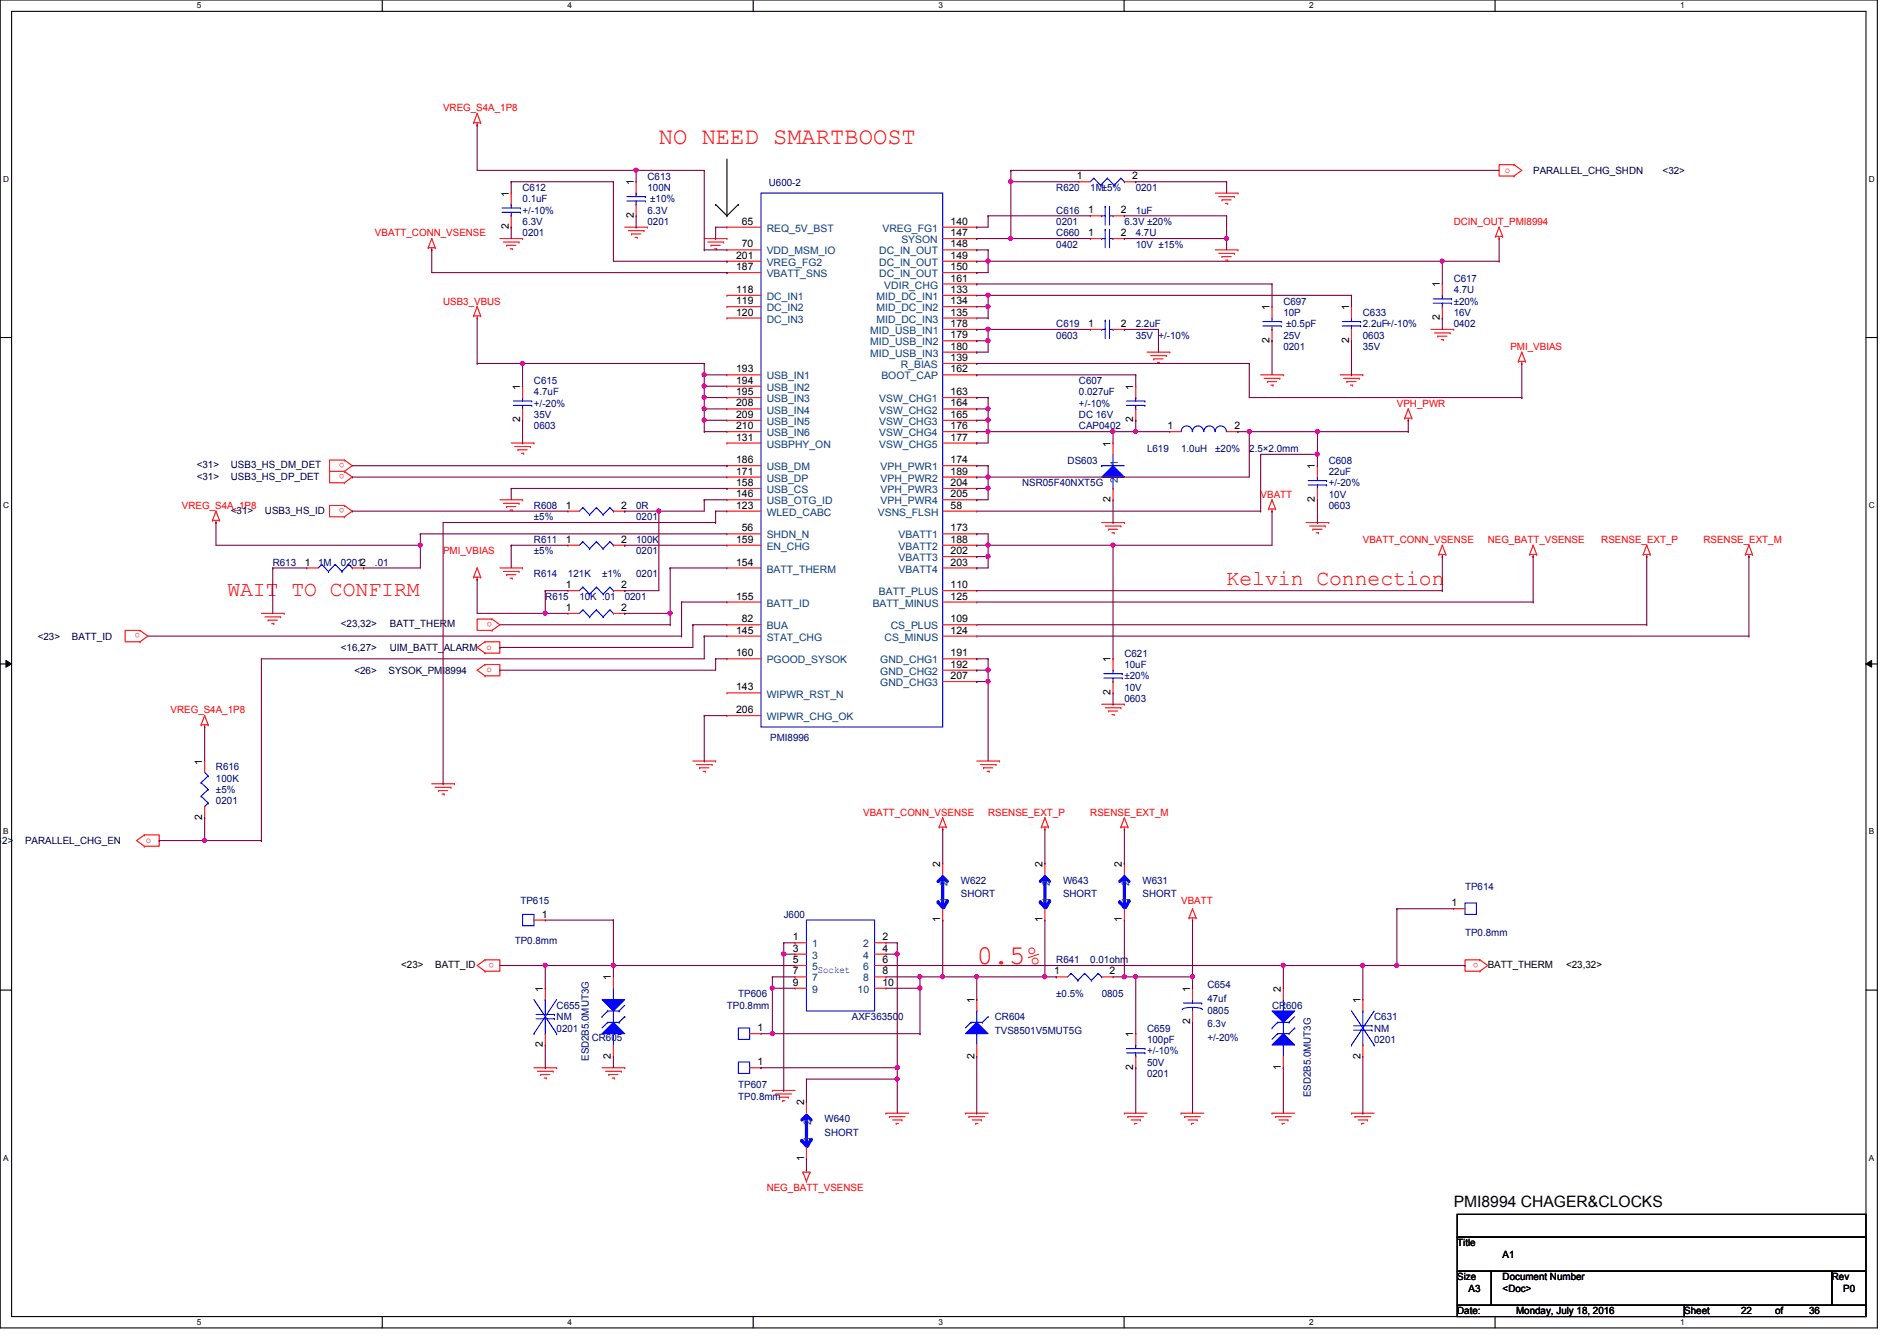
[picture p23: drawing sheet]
<svg xmlns="http://www.w3.org/2000/svg" width="297mm" height="210mm" viewBox="0 0 297 210" stroke-linecap="round" stroke-linejoin="round" font-family="sans-serif">
<defs><g id="words">
<text font-size="4.2" fill="#f00" x="152.9" y="151">0.5%</text>
<text font-size="3.7" fill="#f00" x="103.2" y="22.6">NO NEED SMARTBOOST</text>
<g font-size="3.3" fill="#f00">
<text x="35.6" y="93.3">WAIT TO CONFIRM</text>
<text x="192.1" y="91.6">Kelvin Connection</text>
</g>
<text font-size="2.5" x="227.6" y="188.9">PMI8994 CHAGER&amp;CLOCKS</text>
<g font-size="1.6" fill="#f00">
<text x="69.4" y="17.4">VREG_S4A_1P8</text>
<text x="235.6" y="27">o</text>
<text x="227.6" y="35.2">DCIN_OUT_PMI8994</text>
<text x="58.7" y="37">VBATT_CONN_VSENSE</text>
<text x="69.4" y="47.7">USB3_VBUS</text>
<text x="236.5" y="54.8">PMI_VBIAS</text>
<text x="218.7" y="63.7">VPH_PWR</text>
<text x="53.9" y="74.3" transform="rotate(180 53.9 74.3)">o</text>
<text x="53.9" y="72.5" transform="rotate(180 53.9 72.5)">o</text>
<text x="197.4" y="77.9">VBATT</text>
<text x="28.5" y="79.7">VREG_S4A_1P8</text>
<text x="53.9" y="79.6" transform="rotate(180 53.9 79.6)">o</text>
<text x="69.4" y="86.8">PMI_VBIAS</text>
<text x="213.4" y="85">VBATT_CONN_VSENSE</text>
<text x="233" y="85">NEG_BATT_VSENSE</text>
<text x="250.7" y="85">RSENSE_EXT_P</text>
<text x="266.7" y="85">RSENSE_EXT_M</text>
<text x="21.9" y="99.1" transform="rotate(180 21.9 99.1)">o</text>
<text x="76.2" y="101.7">o</text>
<text x="77" y="97.4" transform="rotate(180 77 97.4)">o</text>
<text x="76.2" y="105.2">o</text>
<text x="26.7" y="111.7">VREG_S4A_1P8</text>
<text x="22.8" y="131.9">o</text>
<text x="135.2" y="127.7">VBATT_CONN_VSENSE</text>
<text x="154.7" y="127.7">RSENSE_EXT_P</text>
<text x="170.7" y="127.7">RSENSE_EXT_M</text>
<text x="185" y="141.6">VBATT</text>
<text x="77.4" y="150.7" transform="rotate(180 77.4 150.7)">o</text>
<text x="231.5" y="150.7" transform="rotate(180 231.5 150.7)">o</text>
<text x="120.1" y="186.4">NEG_BATT_VSENSE</text>
</g>
<g font-size="1.6" fill="#000080">
<text x="81.8" y="29.9">C612</text>
<text x="101.4" y="28.1">C613</text>
<text x="101.4" y="29.9">100N</text>
<text x="120.4" y="29.2">U600-2</text>
<text x="165.4" y="29.9">R620</text>
<text x="170.7" y="29.9">1M±5%</text>
<text x="177.8" y="29.9">0201</text>
<text x="81.8" y="31.7">0.1uF</text>
<text x="81.8" y="35.2">6.3V</text>
<text x="81.8" y="33.4">+/-10%</text>
<text x="101.4" y="35.2">0201</text>
<text x="101.4" y="33.4">6.3V</text>
<text x="101.8" y="31.7">±10%</text>
<text x="165.4" y="33.4">C616</text>
<text x="165.4" y="35.2">0201</text>
<text x="176.1" y="35.2">6.3V ±20%</text>
<text x="177.8" y="33.4">1uF</text>
<text x="81.8" y="37">0201</text>
<text x="165.4" y="37">C660</text>
<text x="165.4" y="38.8">0402</text>
<text x="177.8" y="37">4.7U</text>
<text x="177.8" y="38.8">10V ±15%</text>
<text x="201" y="47.7">C697</text>
<text x="227.6" y="44.1">C617</text>
<text x="227.6" y="45.9">4.7U</text>
<text x="227.6" y="47.7">±20%</text>
<text x="165.4" y="51.2">C619</text>
<text x="165.4" y="53">0603</text>
<text x="177.8" y="51.2">2.2uF</text>
<text x="177.8" y="53">35V +/-10%</text>
<text x="201" y="49.4">10P</text>
<text x="201" y="53">25V</text>
<text x="201.4" y="51.2">±0.5pF</text>
<text x="213.4" y="49.4">C633</text>
<text x="213.4" y="51.2">2.2uF+/-10%</text>
<text x="213.4" y="53">0603</text>
<text x="227.6" y="51.2">0402</text>
<text x="227.6" y="49.4">16V</text>
<text x="201" y="54.8">0201</text>
<text x="213.4" y="54.8">35V</text>
<text x="83.6" y="60.1">C615</text>
<text x="83.6" y="61.9">4.7uF</text>
<text x="83.6" y="65.4">35V</text>
<text x="83.6" y="63.7">+/-20%</text>
<text x="168.9" y="60.1">C607</text>
<text x="168.9" y="61.9">0.027uF</text>
<text x="168.9" y="65.4">DC 16V</text>
<text x="168.9" y="63.7">+/-10%</text>
<text x="83.6" y="67.2">0603</text>
<text x="168.9" y="67.2">CAP0402</text>
<text x="179.6" y="70.8">L619</text>
<text x="185" y="70.8">1.0uH</text>
<text x="190.3" y="70.8">±20%</text>
<text x="195.6" y="70.8">2.5×2.0mm</text>
<text x="160.1" y="76.1">NSR05F40NXT5G</text>
<text x="167.2" y="72.6">DS603</text>
<text x="208.1" y="72.6">C608</text>
<text x="208.1" y="74.3">22uF</text>
<text x="208.1" y="77.9">10V</text>
<text x="208.1" y="76.1">+/-20%</text>
<text x="83.6" y="79.7">R608</text>
<text x="83.6" y="81.4">±5%</text>
<text x="99.6" y="79.7">0R</text>
<text x="99.6" y="81.4">0201</text>
<text x="208.1" y="79.7">0603</text>
<text x="42.7" y="88.6">R613</text>
<text x="49.8" y="88.6">1M</text>
<text x="53.4" y="88.6">02012</text>
<text x="58.7" y="88.6">.01</text>
<text x="83.6" y="85">R611</text>
<text x="83.6" y="86.8">±5%</text>
<text x="99.6" y="85">100K</text>
<text x="99.6" y="86.8">0201</text>
<text x="83.6" y="90.3">R614</text>
<text x="85.4" y="93.9">R615</text>
<text x="88.9" y="90.3">121K</text>
<text x="90.7" y="93.9">10K .01</text>
<text x="94.3" y="90.3">±1%</text>
<text x="97.8" y="93.9">0201</text>
<text x="99.6" y="90.3">0201</text>
<text x="176.1" y="102.8">C621</text>
<text x="176.1" y="104.6">10uF</text>
<text x="176.1" y="106.3">±20%</text>
<text x="176.1" y="109.9">0603</text>
<text x="176.1" y="108.1">10V</text>
<text x="120.6" y="116">PMI8996</text>
<text x="33.8" y="120.6">R616</text>
<text x="33.8" y="122.3">100K</text>
<text x="33.8" y="124.1">±5%</text>
<text x="33.8" y="125.9">0201</text>
<text x="81.5" y="141.6">TP615</text>
<text x="122.7" y="143.7">J600</text>
<text x="150.4" y="138.3">W622</text>
<text x="150.4" y="140.5">SHORT</text>
<text x="166.5" y="138.3">W643</text>
<text x="166.5" y="140.5">SHORT</text>
<text x="178.9" y="138.3">W631</text>
<text x="178.9" y="140.5">SHORT</text>
<text x="229.4" y="139.2">TP614</text>
<text x="80.6" y="147.8">TP0.8mm</text>
<text x="229.4" y="146.5">TP0.8mm</text>
<text x="165.4" y="150.8">R641</text>
<text x="170.7" y="150.8">0.01ohm</text>
<text x="189.1" y="154.7">C654</text>
<text x="87.2" y="157.9">C655</text>
<text x="87.2" y="159.7">NM</text>
<text x="87.2" y="161.5">0201</text>
<text x="113.8" y="157.9">TP0.8mm</text>
<text x="115.6" y="156.1">TP606</text>
<text x="133.4" y="159.7">AXF363500</text>
<text x="155.8" y="159.7">CR604</text>
<text x="155.8" y="161.8">TVS8501V5MUT5G</text>
<text x="165.4" y="156.1">±0.5%</text>
<text x="172.5" y="156.1">0805</text>
<text x="179.6" y="161.5">C659</text>
<text x="189.1" y="156.8">47uf</text>
<text x="189.1" y="158.8">0805</text>
<text x="189.1" y="160.7">6.3v</text>
<text x="199.2" y="157.9">CR606</text>
<text x="215.2" y="159.7">C631</text>
<text x="215.2" y="161.5">NM</text>
<text x="92.2" y="166.1" transform="rotate(-90 92.2 166.1)">ESD2B5.0MUT3G</text>
<text x="92.7" y="162.9">CR605</text>
<text x="179.6" y="163.2">100pF</text>
<text x="179.6" y="166.8">50V</text>
<text x="179.6" y="165">+/-10%</text>
<text x="189.1" y="162.9">+/-20%</text>
<text x="215.2" y="163.2">0201</text>
<text x="115.6" y="170.3">TP607</text>
<text x="115.6" y="172.1">TP0.8mm</text>
<text x="179.6" y="168.6">0201</text>
<text x="205.3" y="171.7" transform="rotate(-90 205.3 171.7)">ESD2B5.0MUT3G</text>
<text x="129.1" y="175.7">W640</text>
<text x="129.1" y="177.8">SHORT</text>
</g>
<g font-size="1.6">
<text x="99.2" y="29" transform="rotate(-90 99.2 29)">1</text>
<text x="168.6" y="28.1">1</text>
<text x="177.3" y="28.1">2</text>
<text x="79.7" y="35.9" transform="rotate(-90 79.7 35.9)">2</text>
<text x="79.7" y="30.8" transform="rotate(-90 79.7 30.8)">1</text>
<text x="99.2" y="34.1" transform="rotate(-90 99.2 34.1)">2</text>
<text x="116.2" y="35.2">65</text>
<text x="148.8" y="35.2">140</text>
<text x="170.4" y="33.4">1</text>
<text x="175.5" y="33.4">2</text>
<text x="115.3" y="40.5">201</text>
<text x="116.2" y="38.7">70</text>
<text x="148.8" y="37">147</text>
<text x="148.8" y="38.7">148</text>
<text x="148.8" y="40.5">149</text>
<text x="170.4" y="37">1</text>
<text x="175.5" y="37">2</text>
<text x="115.3" y="42.3">187</text>
<text x="115.3" y="45.8">118</text>
<text x="115.3" y="47.6">119</text>
<text x="148.8" y="42.3">150</text>
<text x="148.8" y="44.1">161</text>
<text x="148.8" y="45.8">133</text>
<text x="148.8" y="47.6">134</text>
<text x="225.5" y="45" transform="rotate(-90 225.5 45)">1</text>
<text x="115.3" y="49.4">120</text>
<text x="148.8" y="49.4">135</text>
<text x="148.8" y="51.2">178</text>
<text x="148.8" y="53">179</text>
<text x="170.4" y="51.2">1</text>
<text x="175.5" y="51.2">2</text>
<text x="198.8" y="53.7" transform="rotate(-90 198.8 53.7)">2</text>
<text x="198.8" y="48.6" transform="rotate(-90 198.8 48.6)">1</text>
<text x="211.2" y="53.7" transform="rotate(-90 211.2 53.7)">2</text>
<text x="211.2" y="48.6" transform="rotate(-90 211.2 48.6)">1</text>
<text x="225.5" y="50.1" transform="rotate(-90 225.5 50.1)">2</text>
<text x="115.3" y="58.3">193</text>
<text x="148.8" y="54.7">180</text>
<text x="148.8" y="56.5">139</text>
<text x="148.8" y="58.3">162</text>
<text x="81.4" y="61" transform="rotate(-90 81.4 61)">1</text>
<text x="115.3" y="60.1">194</text>
<text x="115.3" y="61.8">195</text>
<text x="115.3" y="63.6">208</text>
<text x="115.3" y="65.4">209</text>
<text x="148.8" y="61.8">163</text>
<text x="148.8" y="63.6">164</text>
<text x="148.8" y="65.4">165</text>
<text x="177.5" y="61" transform="rotate(-90 177.5 61)">1</text>
<text x="81.4" y="66.1" transform="rotate(-90 81.4 66.1)">2</text>
<text x="115.3" y="67.2">210</text>
<text x="115.3" y="69">131</text>
<text x="148.8" y="67.2">176</text>
<text x="148.8" y="69">177</text>
<text x="173.9" y="69.9" transform="rotate(-90 173.9 69.9)">1</text>
<text x="177.5" y="66.1" transform="rotate(-90 177.5 66.1)">2</text>
<text x="182.8" y="67.2">1</text>
<text x="193.3" y="67.2">2</text>
<text x="115.3" y="72.5">186</text>
<text x="115.3" y="74.3">171</text>
<text x="115.3" y="76.1">158</text>
<text x="115.3" y="77.9">146</text>
<text x="148.8" y="72.5">174</text>
<text x="148.8" y="74.3">189</text>
<text x="148.8" y="76.1">204</text>
<text x="148.8" y="77.9">205</text>
<text x="205.9" y="73.4" transform="rotate(-90 205.9 73.4)">1</text>
<text x="88.6" y="79.6">1</text>
<text x="97.3" y="79.6">2</text>
<text x="115.3" y="79.6">123</text>
<text x="116.2" y="83.2">56</text>
<text x="148.8" y="79.6">58</text>
<text x="148.8" y="83.2">173</text>
<text x="173.9" y="78.6" transform="rotate(-90 173.9 78.6)">2</text>
<text x="205.9" y="78.6" transform="rotate(-90 205.9 78.6)">2</text>
<text x="47.7" y="88.5">1</text>
<text x="88.6" y="85">1</text>
<text x="97.3" y="85">2</text>
<text x="115.3" y="85">159</text>
<text x="115.3" y="88.5">154</text>
<text x="148.8" y="85">188</text>
<text x="148.8" y="86.7">202</text>
<text x="148.8" y="88.5">203</text>
<text x="88.6" y="95.6">1</text>
<text x="88.6" y="92.1">1</text>
<text x="97.3" y="95.6">2</text>
<text x="97.3" y="92.1">2</text>
<text x="115.3" y="93.9">155</text>
<text x="148.8" y="92.1">110</text>
<text x="148.8" y="93.9">125</text>
<text x="115.3" y="99.2">145</text>
<text x="116.2" y="97.4">82</text>
<text x="148.8" y="97.4">109</text>
<text x="148.8" y="99.2">124</text>
<text x="115.3" y="102.7">160</text>
<text x="148.8" y="102.7">191</text>
<text x="148.8" y="104.5">192</text>
<text x="148.8" y="106.3">207</text>
<text x="173.9" y="103.7" transform="rotate(-90 173.9 103.7)">1</text>
<text x="115.3" y="108.1">143</text>
<text x="115.3" y="111.6">206</text>
<text x="173.9" y="108.8" transform="rotate(-90 173.9 108.8)">2</text>
<text x="31.7" y="119.7" transform="rotate(-90 31.7 119.7)">1</text>
<text x="31.7" y="128.4" transform="rotate(-90 31.7 128.4)">2</text>
<text x="147.2" y="135.7" transform="rotate(-90 147.2 135.7)">2</text>
<text x="163.2" y="135.7" transform="rotate(-90 163.2 135.7)">2</text>
<text x="175.7" y="135.7" transform="rotate(-90 175.7 135.7)">2</text>
<text x="84.8" y="143.6">1</text>
<text x="227.3" y="141.9">1</text>
<text x="124.2" y="147.2">1</text>
<text x="124.2" y="149">3</text>
<text x="138.2" y="147.2">2</text>
<text x="138.2" y="149">4</text>
<text x="147.2" y="144.4" transform="rotate(-90 147.2 144.4)">1</text>
<text x="163.2" y="144.4" transform="rotate(-90 163.2 144.4)">1</text>
<text x="175.7" y="144.4" transform="rotate(-90 175.7 144.4)">1</text>
<text x="62.8" y="151.5">&lt;23&gt;</text>
<text x="68.2" y="151.5">BATT_ID</text>
<text x="85" y="155.2" transform="rotate(-90 85 155.2)">1</text>
<text x="95.7" y="153.5" transform="rotate(-90 95.7 153.5)">1</text>
<text x="124.2" y="150.7">5</text>
<text x="124.2" y="152.5">7</text>
<text x="124.2" y="154.3">9</text>
<text x="138.2" y="150.7">6</text>
<text x="138.2" y="152.5">8</text>
<text x="138.2" y="154.3">10</text>
<text x="165.1" y="152.5">1</text>
<text x="173.7" y="152.5">2</text>
<text x="186.3" y="155.2" transform="rotate(-90 186.3 155.2)">1</text>
<text x="200.6" y="155.2" transform="rotate(-90 200.6 155.2)">2</text>
<text x="233" y="151.5">BATT_THERM</text>
<text x="245.2" y="151.5">&lt;23,32&gt;</text>
<text x="118.6" y="161.4">1</text>
<text x="152.6" y="157" transform="rotate(-90 152.6 157)">1</text>
<text x="186.3" y="160.4" transform="rotate(-90 186.3 160.4)">2</text>
<text x="213" y="157" transform="rotate(-90 213 157)">1</text>
<text x="85" y="163.9" transform="rotate(-90 85 163.9)">2</text>
<text x="95.7" y="165.7" transform="rotate(-90 95.7 165.7)">2</text>
<text x="118.6" y="166.8">1</text>
<text x="152.6" y="165.7" transform="rotate(-90 152.6 165.7)">2</text>
<text x="177.5" y="167.5" transform="rotate(-90 177.5 167.5)">2</text>
<text x="177.5" y="162.3" transform="rotate(-90 177.5 162.3)">1</text>
<text x="200.6" y="167.5" transform="rotate(-90 200.6 167.5)">1</text>
<text x="213" y="165.7" transform="rotate(-90 213 165.7)">2</text>
<text x="125.9" y="173" transform="rotate(-90 125.9 173)">2</text>
<text x="125.9" y="181.7" transform="rotate(-90 125.9 181.7)">1</text>
<text x="228.2" y="195.1">Title</text>
<text x="235.3" y="196.8">A1</text>
<text x="228.2" y="200.4">Size</text>
<text x="230" y="202.2">A3</text>
<text x="235.3" y="200.4">Document Number</text>
<text x="235.3" y="202.2">&lt;Doc&gt;</text>
<text x="286.8" y="200.4">Rev</text>
<text x="288.6" y="202.2">P0</text>
<text x="228.2" y="205.7">Date:</text>
<text x="237.4" y="205.7">Monday, July 18, 2016</text>
<text x="263.7" y="205.7">Sheet</text>
<text x="272.6" y="205.7">22</text>
<text x="278" y="205.7">of</text>
<text x="283.3" y="205.7">36</text>
</g>
<g font-size="1.6" fill="#000040">
<text x="240.1" y="27.2">PARALLEL_CHG_SHDN</text>
<text x="260.3" y="27.2">&lt;32&gt;</text>
<text x="30.8" y="75.1">&lt;31&gt;</text>
<text x="30.8" y="73.3">&lt;31&gt;</text>
<text x="36.1" y="75.1">USB3_HS_DP_DET</text>
<text x="36.1" y="73.3">USB3_HS_DM_DET</text>
<text x="36.1" y="80.4">&lt;31&gt;</text>
<text x="41.5" y="80.4">USB3_HS_ID</text>
<text x="5.9" y="100.1">&lt;23&gt;</text>
<text x="11.3" y="100.1">BATT_ID</text>
<text x="53.4" y="98.2">&lt;23,32&gt;</text>
<text x="53.4" y="101.9">&lt;16,27&gt;</text>
<text x="61" y="98.2">BATT_THERM</text>
<text x="61" y="101.9">UIM_BATT_ALARM</text>
<text x="55.5" y="105.5">&lt;26&gt;</text>
<text x="60.8" y="105.5">SYSOK_PMI8994</text>
<text x="-.5" y="132.1">32&gt;</text>
<text x="3.9" y="132.1">PARALLEL_CHG_EN</text>
</g>
<g font-size="1.6" fill="#004080">
<text x="120.1" y="36.3">REQ_5V_BST</text>
<text x="120.1" y="39.8">VDD_MSM_IO</text>
<text x="120.1" y="41.6">VREG_FG2</text>
<text x="137.7" y="39.8">DC_IN_OUT</text>
<text x="137.7" y="41.6">DC_IN_OUT</text>
<text x="138.2" y="36.3">VREG_FG1</text>
<text x="141.1" y="38.1">SYSON</text>
<text x="120.1" y="43.4">VBATT_SNS</text>
<text x="120.1" y="46.9">DC_IN1</text>
<text x="137.2" y="46.9">MID_DC_IN1</text>
<text x="137.7" y="43.4">DC_IN_OUT</text>
<text x="138.5" y="45.2">VDIR_CHG</text>
<text x="120.1" y="48.7">DC_IN2</text>
<text x="120.1" y="50.5">DC_IN3</text>
<text x="136.3" y="52.3">MID_USB_IN1</text>
<text x="137.2" y="48.7">MID_DC_IN2</text>
<text x="137.2" y="50.5">MID_DC_IN3</text>
<text x="120.1" y="59.4">USB_IN1</text>
<text x="136.3" y="54.1">MID_USB_IN2</text>
<text x="136.3" y="55.8">MID_USB_IN3</text>
<text x="138" y="59.4">BOOT_CAP</text>
<text x="141.1" y="57.6">R_BIAS</text>
<text x="120.1" y="61.2">USB_IN2</text>
<text x="120.1" y="62.9">USB_IN3</text>
<text x="120.1" y="64.7">USB_IN4</text>
<text x="137.7" y="62.9">VSW_CHG1</text>
<text x="137.7" y="64.7">VSW_CHG2</text>
<text x="120.1" y="66.5">USB_IN5</text>
<text x="120.1" y="68.3">USB_IN6</text>
<text x="120.1" y="70.1">USBPHY_ON</text>
<text x="137.7" y="66.5">VSW_CHG3</text>
<text x="137.7" y="68.3">VSW_CHG4</text>
<text x="137.7" y="70.1">VSW_CHG5</text>
<text x="120.1" y="73.6">USB_DM</text>
<text x="120.1" y="75.4">USB_DP</text>
<text x="120.1" y="77.2">USB_CS</text>
<text x="137.9" y="73.6">VPH_PWR1</text>
<text x="137.9" y="75.4">VPH_PWR2</text>
<text x="137.9" y="77.2">VPH_PWR3</text>
<text x="175" y="75.6" transform="rotate(-90 175 75.6)">2</text>
<text x="175" y="72.9" transform="rotate(-90 175 72.9)">1</text>
<text x="120.1" y="79">USB_OTG_ID</text>
<text x="120.1" y="80.7">WLED_CABC</text>
<text x="137.5" y="80.7">VSNS_FLSH</text>
<text x="137.9" y="79">VPH_PWR4</text>
<text x="120.1" y="84.3">SHDN_N</text>
<text x="120.1" y="86.1">EN_CHG</text>
<text x="120.1" y="89.6">BATT_THERM</text>
<text x="140.7" y="84.3">VBATT1</text>
<text x="140.7" y="86.1">VBATT2</text>
<text x="140.7" y="87.8">VBATT3</text>
<text x="140.7" y="89.6">VBATT4</text>
<text x="120.1" y="95">BATT_ID</text>
<text x="136.6" y="95">BATT_MINUS</text>
<text x="137.6" y="93.2">BATT_PLUS</text>
<text x="120.1" y="98.5">BUA</text>
<text x="120.1" y="100.3">STAT_CHG</text>
<text x="138.5" y="100.3">CS_MINUS</text>
<text x="139.5" y="98.5">CS_PLUS</text>
<text x="120.1" y="103.8">PGOOD_SYSOK</text>
<text x="137.8" y="103.8">GND_CHG1</text>
<text x="137.8" y="105.6">GND_CHG2</text>
<text x="137.8" y="107.4">GND_CHG3</text>
<text x="120.1" y="109.2">WIPWR_RST_N</text>
<text x="120.1" y="112.7">WIPWR_CHG_OK</text>
<text x="148.4" y="141.4" transform="rotate(-90 148.4 141.4)">1</text>
<text x="148.4" y="138.7" transform="rotate(-90 148.4 138.7)">2</text>
<text x="164.4" y="141.4" transform="rotate(-90 164.4 141.4)">1</text>
<text x="164.4" y="138.7" transform="rotate(-90 164.4 138.7)">2</text>
<text x="176.8" y="141.4" transform="rotate(-90 176.8 141.4)">1</text>
<text x="176.8" y="138.7" transform="rotate(-90 176.8 138.7)">2</text>
<text x="127.2" y="148.3">1</text>
<text x="135.2" y="148.3">2</text>
<text x="127.2" y="150.1">3</text>
<text x="127.2" y="151.8">5</text>
<text x="127.2" y="153.6">7</text>
<text x="127.2" y="155.4">9</text>
<text x="134.3" y="155.4">10</text>
<text x="135.2" y="150.1">4</text>
<text x="135.2" y="151.8">6</text>
<text x="135.2" y="153.6">8</text>
<text x="127" y="178.7" transform="rotate(-90 127 178.7)">1</text>
<text x="127" y="176" transform="rotate(-90 127 176)">2</text>
</g>
<text font-size="1.6" fill="#00f" x="128.1" y="152.4">Socket</text>
<g font-size="1.3">
<text x="30.8" y="1.3">5</text>
<text x="88.9" y="1.3">4</text>
<text x="146.9" y="1.3">3</text>
<text x="205" y="1.3">2</text>
<text x="263.1" y="1.3">1</text>
<text x=".5" y="28.4">D</text>
<text x="292.6" y="28.4">D</text>
<text x=".5" y="79.5">C</text>
<text x="292.6" y="79.5">C</text>
<text x=".5" y="130.6">B</text>
<text x="292.6" y="130.6">B</text>
<text x=".5" y="181.7">A</text>
<text x="292.6" y="181.7">A</text>
<text x="30.8" y="207.4">5</text>
<text x="88.9" y="207.4">4</text>
<text x="146.9" y="207.4">3</text>
<text x="205" y="207.4">2</text>
<text x="263.1" y="207.4">1</text>
</g>
</g></defs>
<path d="M0 0h294v207.9h-294zM1.8 1.8h290.4v204.3h-290.4z" fill="none" stroke="#000" stroke-width=".17"/>
<g fill="#fff">
<path d="M30.8 .2h.7v1.4h-.7z"/>
<path d="M30.8 206.2h.7v1.4h-.7z"/>
</g>
<path d="M59.9 0v1.8M59.9 206.1v1.8" fill="none" stroke="#000" stroke-width=".17"/>
<g fill="#fff">
<path d="M88.9 .2h.6v1.4h-.6z"/>
<path d="M88.9 206.2h.6v1.4h-.6z"/>
</g>
<path d="M117.9 0v1.8M117.9 206.1v1.8" fill="none" stroke="#000" stroke-width=".17"/>
<g fill="#fff">
<path d="M146.9 .2h.7v1.4h-.7z"/>
<path d="M146.9 206.2h.7v1.4h-.7z"/>
</g>
<path d="M176 0v1.8M176 206.1v1.8" fill="none" stroke="#000" stroke-width=".17"/>
<g fill="#fff">
<path d="M205 .2h.7v1.4h-.7z"/>
<path d="M205 206.2h.7v1.4h-.7z"/>
</g>
<path d="M234.1 0v1.8M234.1 206.1v1.8" fill="none" stroke="#000" stroke-width=".17"/>
<g fill="#fff">
<path d="M263.1 .2h.7v1.4h-.7z"/>
<path d="M263.1 206.2h.7v1.4h-.7z"/>
<path d="M.5 27.3h.9v1.4h-.9z"/>
<path d="M292.6 27.3h.9v1.4h-.9z"/>
<path d="M.5 78.4h.9v1.4h-.9z"/>
<path d="M292.6 78.4h.9v1.4h-.9z"/>
</g>
<path d="M0 52.8h1.8M292.2 52.8h1.8" fill="none" stroke="#000" stroke-width=".17"/>
<g fill="#fff">
<path d="M.5 129.5h.8v1.4h-.8z"/>
<path d="M292.6 129.5h.9v1.4h-.9z"/>
</g>
<path d="M0 103.9h1.8M292.2 103.9h1.8" fill="none" stroke="#000" stroke-width=".17"/>
<path d="M.9 103.4l.9 .5-.9 .5zM292.2 103.9l.9-.5v1z" fill="#000"/>
<path d="M.9 103.4l.9 .5-.9 .5zM292.2 103.9l.9-.5v1z" fill="none" stroke="#000" stroke-width=".16"/>
<g fill="#fff">
<path d="M.5 180.5h.8v1.4h-.8z"/>
<path d="M292.6 180.5h.9v1.4h-.9z"/>
</g>
<g fill="none" stroke="#000" stroke-width=".17">
<path d="M112.1 32h.1M112.1 32l1.7 1.8M113.8 33.8h.1M113.8 24.9v8.9M115.6 32h.1M115.6 32l-1.8 1.8M0 155h1.8M292.2 155h1.8M228.2 190.1h64v3.5h-64zM228.2 193.6h64v5.4h-64zM228.2 199h5.3v5.3h-5.3zM233.5 199h53.3v5.3h-53.3z"/>
<path d="M286.8 199h5.4v5.3h-5.4zM228.2 204.3h35.5v1.8h-35.5zM263.7 204.3h28.5v1.8h-28.5z"/>
</g>
<g fill="none" stroke="#f00" stroke-width=".17">
<path d="M74.2 19.2h.1M74.2 19.2h1.1M74.7 19.6h.1M74.7 17.8h.1M74.7 19.2v.4M74.7 17.8l-.5 1.4M74.7 17.8l.6 1.4M75.3 19.2h.1M67.1 38.8h.1M67.1 38.8h1.1M67.6 39.1h.1M67.6 37.3h.1"/>
<path d="M67.6 38.8v.3M67.6 37.3l-.5 1.5M67.6 37.3l.6 1.5M68.2 38.8h.1M78.3 37.3h3.5M78.8 37.9h2.5M79.3 38.4h.1M79.3 38.4h1.5M79.9 38.9h.3M80.2 38.9h.1M81.3 37.9h.1M81.8 37.3h.1"/>
<path d="M97.8 35.6h3.6M98.4 36.1h2.4M98.9 36.6h.1M98.9 36.6h1.4M99.4 37.2h.4M99.8 37.2h.1M100.8 36.1h.1M101.4 35.6h.1M110.3 37.3h3.5M110.8 37.9h2.5M111.3 38.4h.1M111.3 38.4h1.5"/>
<path d="M111.9 38.9h.3M112.2 38.9h.1M113.3 37.9h.1M113.8 37.3h.1M168.9 28.4h.1M168.9 28.4h1.8M176.1 28.4h1.7M177.8 28.4h.1M190.3 39.1h3.5M190.3 30.2h3.5M190.8 39.7h2.5M190.8 30.8h2.5"/>
<path d="M191.3 31.3h.1M191.3 31.3h1.5M191.9 31.8h.3M192.2 31.8h.1M193.3 39.7h.1M193.3 30.8h.1M193.8 39.1h.1M193.8 30.2h.1M234.2 37h.1M234.2 37h1.1M234.7 37.3h.1M234.7 35.6h.1"/>
<path d="M234.7 37v.3M234.7 35.6l-.5 1.4M234.7 35.6l.6 1.4M235.3 37h.1M237.1 25.8h.1M237.1 27.6h.1M237.1 25.8h-2.4v1.8h2.4M237.1 25.8l1.2 .9-1.2 .9M74.2 49.4h.1M74.2 49.4h1.1M74.7 49.8h.1M74.7 48h.1"/>
<path d="M74.7 49.4v.4M74.7 48l-.5 1.4M74.7 48l.6 1.4M75.3 49.4h.1M179.6 55.1h3.6M180.2 55.7h2.4M180.7 56.2h.1M180.7 56.2h1.4M181.2 56.7h.4M181.6 56.7h.1M182.6 55.7h.1M183.2 55.1h.1"/>
<path d="M191.3 40.2h.1M191.3 40.2h1.5M191.9 40.7h.3M192.2 40.7h.1M197.4 58.7h3.6M197.9 59.2h2.5M198.5 59.7h.1M198.5 59.7h1.4M199.2 48h.1M199.2 53.3h.1M199.2 48v1.8M199.2 51.6v1.7"/>
<path d="M200.4 59.2h.1M201 58.7h.1M209.8 58.7h3.6M210.4 59.2h2.4M210.9 59.7h.1M210.9 59.7h1.4M212.8 59.2h.1M213.4 58.7h.1M224.1 51.6h3.5M224.6 52.1h2.5M225.1 52.6h.1M225.1 52.6h1.5"/>
<path d="M225.7 53.2h.3M226 53.2h.1M227.1 52.1h.1M227.6 51.6h.1M237.7 56.6h.1M237.7 56.6h1.1M238.3 56.9h.1M238.3 55.1h.1M238.3 56.6v.3M238.3 55.1l-.6 1.5M238.3 55.1l.5 1.5M238.8 56.6h.1"/>
<path d="M53.9 75.6h.1M53.9 73.8h.1M53.9 73.8h-2.3v1.8h2.3M53.9 79.1h.1M53.9 79.1h-2.3v1.8h2.3M53.9 72h.1M53.9 72h-2.3v1.8h2.3M53.9 73.8l1.3 .9-1.3 .9M53.9 79.1l1.3 .9-1.3 .9M53.9 72l1.3 .9-1.3 .9M78.3 78.2h3.5M78.8 78.8h2.5"/>
<path d="M79.3 79.3h.1M79.3 79.3h1.5M79.9 79.8h.3M80 69.3h3.6M80.2 79.8h.1M80.6 69.9h2.5M81.1 70.4h.1M81.1 70.4h1.4M81.3 78.8h.1M81.7 71h.3M81.8 78.2h.1M82 71h.1"/>
<path d="M83.1 69.9h.1M83.6 69.3h.1M183.2 67.6h.1M183.2 67.6h1.8M192.1 67.6h1.7M193.8 67.6h.1M198.6 79.7h.1M198.6 79.7h1.1M199 60.3h.3M199.2 78.2h.1M199.2 79.7v.3M199.2 78.2l-.6 1.5"/>
<path d="M199.2 78.2l.5 1.5M199.3 60.3h.1M199.7 79.7h.1M211.5 60.3h.3M211.8 60.3h.1M220 65.4h.1M220 65.4h1.1M220.5 65.8h.1M220.5 64h.1M220.5 65.4v.4M220.5 64l-.5 1.4M220.5 64l.6 1.4"/>
<path d="M221.1 65.4h.1M21.9 98.7h.1M21.9 98.7h-2.3v1.8h2.3M21.9 98.7l1.3 .9-1.3 .9M33.3 81.4h.1M33.3 81.4h1.1M33.8 81.8h.1M33.8 80h.1M33.8 81.4v.4M33.8 80l-.5 1.4M33.8 80l.6 1.4M34.4 81.4h.1"/>
<path d="M40.9 96h3.6M41.5 96.6h2.4M42 97.1h.1M42 97.1h1.4M42.5 97.6h.4M42.9 97.6h.1M43.9 96.6h.1M44.5 96h.1M53.9 80.9h.1M74.2 90.3h.1M74.2 90.3h1.1M74.7 90.7h.1"/>
<path d="M74.7 88.9h.1M74.7 90.3v.4M74.7 88.9l-.5 1.4M74.7 88.9l.6 1.4M75.3 90.3h.1M77 98.7h.1M77 96.9h.1M77 96.9h-2.3v1.8h2.3M77 96.9l1.3 .9-1.3 .9M78.3 88.9h3.5M78.8 89.5h2.5M79.3 90h.1"/>
<path d="M79.3 90h1.5M79.9 90.5h.3M80.2 90.5h.1M81.3 89.5h.1M81.8 88.9h.1M88.9 96h.1M88.9 96h1.8M96.1 96h1.7M97.8 96h.1M172.5 81.8h3.6M173.1 82.3h2.4M173.6 82.8h.1"/>
<path d="M173.6 82.8h1.4M174.1 83.4h.4M174.5 83.4h.1M175.5 82.3h.1M176.1 81.8h.1M199.2 80h.1M204.5 81.8h3.6M205.1 82.3h2.4M205.6 82.8h.1M205.6 82.8h1.4M206.1 83.4h.4M206.5 83.4h.1"/>
<path d="M207.5 82.3h.1M208.1 81.8h.1M225.3 86.8h.1M225.3 86.8h1.1M225.8 87.1h.1M225.8 85.3h.1M225.8 86.8v.3M225.8 85.3l-.5 1.5M225.8 85.3l.6 1.5M226.4 86.8h.1M239.5 86.8h.1M239.5 86.8h1.1"/>
<path d="M240.1 87.1h.1M240.1 85.3h.1M240.1 86.8v.3M240.1 85.3l-.6 1.5M240.1 85.3l.5 1.5M240.6 86.8h.1M257.3 86.8h.1M257.3 86.8h1.1M257.8 87.1h.1M257.8 85.3h.1M257.8 86.8v.3M257.8 85.3l-.5 1.5"/>
<path d="M257.8 85.3l.6 1.5M258.4 86.8h.1M273.3 86.8h.1M273.3 86.8h1.1M273.9 87.1h.1M273.9 85.3h.1M273.9 86.8v.3M273.9 85.3l-.6 1.5M273.9 85.3l.5 1.5M274.4 86.8h.1M21.9 100.5h.1M31.5 113.5h.1"/>
<path d="M31.5 113.5h1.1M32 113.8h.1M32 112h.1M32 119.1h.1M32 113.5v.3M32 119.1v1.8M32 112l-.5 1.5M32 112l.6 1.5M32.6 113.5h.1M75.9 100.5h.1M75.9 102.2h.1M75.9 100.5h2.4v1.7h-2.4"/>
<path d="M75.9 104h.1M75.9 105.8h.1M75.9 104h2.4v1.8h-2.4M75.9 100.5l-1.2 .8 1.2 .9M75.9 104l-1.2 .9 1.2 .9M108.5 119.1h3.6M109 119.7h2.5M111.5 119.7h.1M112.1 119.1h.1M152.9 119.1h3.6M153.5 119.7h2.5M156 119.7h.1"/>
<path d="M156.5 119.1h.1M172.5 110.2h3.6M173.1 110.8h2.4M173.6 111.3h.1M173.6 111.3h1.4M174.1 111.8h.4M174.5 111.8h.1M175.5 110.8h.1M176.1 110.2h.1M22.6 130.7h.1M22.6 132.5h.1M22.6 130.7h2.3v1.8h-2.3"/>
<path d="M22.6 130.7l-1.2 .9 1.2 .9M32 128h.1M32 126.2v1.8M67.6 122.7h3.6M68.2 123.2h2.4M68.7 123.7h.1M68.7 123.7h1.4M69.2 124.3h.4M69.6 124.3h.1M70.6 123.2h.1M71.2 122.7h.1M109.6 120.2h.1"/>
<path d="M109.6 120.2h1.4M110.1 120.7h.3M110.4 120.7h.1M147.1 129.5h.1M147.1 129.5h1.1M147.6 129.8h.1M147.6 128h.1M147.6 129.5v.3M147.6 128l-.5 1.5M147.6 128l.6 1.5M148.2 129.5h.1M154 120.2h.1"/>
<path d="M154 120.2h1.4M154.6 120.7h.3M154.9 120.7h.1M163.1 129.5h.1M163.1 129.5h1.1M163.6 129.8h.1M163.6 128h.1M163.6 129.5v.3M163.6 128l-.5 1.5M163.6 128l.6 1.5M164.2 129.5h.1M175.5 129.5h.1"/>
<path d="M175.5 129.5h1.1M176.1 129.8h.1M176.1 128h.1M176.1 129.5v.3M176.1 128l-.6 1.5M176.1 128l.5 1.5M176.6 129.5h.1M75.9 152h.1M75.9 150.2h.1M75.9 150.2h2.4v1.8h-2.4M75.9 150.2l-1.2 .9 1.2 .9M85.4 154.7h.1"/>
<path d="M85.4 154.7v1.8M124.5 147.6h.1M124.5 149.4h.1M124.5 151.1h.1M124.5 152.9h.1M124.5 154.7h.1M124.5 147.6h1.8M124.5 149.4h1.8M124.5 151.1h1.8M124.5 152.9h1.8M124.5 154.7h1.8M136.9 147.6h1.8"/>
<path d="M136.9 149.4h1.8M136.9 151.1h1.8M136.9 152.9h1.8M136.9 154.7h1.8M138.7 147.6h.1M138.7 149.4h.1M138.7 151.1h.1M138.7 152.9h.1M138.7 154.7h.1M186.2 143.7h.1M186.2 143.7h1.1M186.7 144h.1"/>
<path d="M186.7 142.2h.1M186.7 143.7v.3M186.7 142.2l-.5 1.5M186.7 142.2l.6 1.5M187.3 143.7h.1M213.4 156.5h.1M213.4 156.5v1.7M227.6 142.2h.1M227.6 142.2h1.8M231.7 152h.1M231.7 150.2h.1M231.7 150.2h-2.3v1.8h2.3"/>
<path d="M231.7 150.2l1.3 .9-1.3 .9M83.6 167.1h3.6M84.2 167.7h2.4M84.7 168.2h.1M84.7 168.2h1.4M85.2 168.7h.4M85.4 163.6h.1M85.4 161.8v1.8M85.6 168.7h.1M86.6 167.7h.1M87.2 167.1h.1M94.3 167.1h3.5"/>
<path d="M94.8 167.7h2.5M95.3 168.2h.1M95.3 168.2h1.5M95.9 168.7h.3M96.2 168.7h.1M97.3 167.7h.1M97.8 167.1h.1M120.9 170.7h.1M120.9 170.7h3.6M121.5 171.2h.1M121.5 171.2h2.4M122 171.7h1.4"/>
<path d="M122.6 172.3h.1M122.6 172.3h.3M123.4 171.7h.1M138.7 174.2h.1M138.7 174.2h3.6M139.3 174.8h.1M139.3 174.8h2.4M139.8 175.3h1.4M140.3 175.9h.1M140.3 175.9h.4M141.2 175.3h.1M151.2 174.2h.1"/>
<path d="M151.2 174.2h3.5M151.7 174.8h.1M151.7 174.8h2.5M152.2 175.3h1.5M152.8 175.9h.1M152.8 175.9h.3M153.7 175.3h.1M176.1 174.2h.1M176.1 174.2h3.5M176.6 174.8h.1M176.6 174.8h2.5M177.1 175.3h1.5"/>
<path d="M177.7 175.9h.1M177.7 175.9h.3M178.6 175.3h.1M185 174.2h.1M185 174.2h3.5M185.5 174.8h.1M185.5 174.8h2.5M186 175.3h1.4M186.6 175.9h.1M186.6 175.9h.3M187.4 175.3h.1M199.2 174.2h.1"/>
<path d="M199.2 174.2h3.5M199.7 174.8h.1M199.7 174.8h2.5M200.2 175.3h1.5M200.8 175.9h.1M200.8 175.9h.3M201.7 175.3h.1M211.6 174.2h.1M211.6 174.2h3.6M212.2 174.8h.1M212.2 174.8h2.4M212.7 175.3h1.4"/>
<path d="M213.2 175.9h.1M213.2 175.9h.4M213.4 165.4h.1M213.4 163.6v1.8M214.1 175.3h.1M125.7 183.5h.1M125.7 183.5h1.1M125.7 183.5l.6 1.4M126.3 183.1h.1M126.3 184.9h.1M126.3 183.1v.4M126.8 183.5h.1"/>
<path d="M126.8 183.5l-.5 1.4"/>
</g>
<g fill="none" stroke="#00f" stroke-width=".17">
<path d="M171.3 27.9h.1M171.3 27.9l-.6 .5M171.3 27.9l1 1.1M172.3 29h.1M173.4 27.9h.1M173.4 27.9l-1.1 1.1M173.4 27.9l1.1 1.1M174.5 29h.1M175.5 27.9h.1M175.5 27.9l-1 1.1M175.5 27.9l.6 .5M176.1 28.4h.1"/>
<path d="M197.7 50.3h2.9M197.7 51h2.9M199.2 49.8h.1M199.2 51.6h.1M199.2 49.8v.5M199.2 51v.6M200.6 50.3h.1M200.6 51h.1M185 67.6a.87 .87 0 0 1 .8-.9 .87 .87 0 0 1 .9 .9M186.7 67.6a.87 .87 0 0 1 .9-.9 .87 .87 0 0 1 .9 .9M188.5 67.6a.87 .87 0 0 1 .9-.9 .87 .87 0 0 1 .8 .9M190.3 67.6a.87 .87 0 0 1 .9-.9 .87 .87 0 0 1 .8 .9"/>
<path d="M91.3 95.5h.1M91.3 95.5l-.6 .5M91.3 95.5l1 1.1M92.3 96.6h.1M93.4 95.5h.1M93.4 95.5l-1.1 1.1M93.4 95.5l1 1.1M94.4 96.6h.1M95.5 95.5h.1M95.5 95.5l-1.1 1.1M95.5 95.5l.6 .5M96.1 96h.1"/>
<path d="M31.5 122.5h.1M31.5 124.6h.1M31.5 122.5l1.1 1.1M31.5 124.6l1.1 1.1M32 126.2h.1M32 120.9l.6 .6M32.6 121.5h.1M32.6 123.6h.1M32.6 125.7h.1M32.6 121.5l-1.1 1M32.6 123.6l-1.1 1M32.6 125.7l-.6 .5"/>
<path d="M83.6 156.5l3.6 5.3M83.9 158.8h2.9M83.9 159.5h2.9M85.4 156.5h.1M85.4 156.5v2.3M85.4 159.5v2.3M86.8 158.8h.1M86.8 159.5h.1M87.2 156.5l-3.6 5.3M126.3 144h10.6v14.2h-10.6zM211.6 158.2l3.6 5.4M213.4 158.2h.1"/>
<path d="M213.4 158.2v2.4M215.2 158.2l-3.6 5.4M229.4 141.4h1.8v1.7h-1.8zM83.6 161.8h.1M85.4 161.8h.1M87.2 161.8h.1M211.6 163.6h.1M212 160.6h2.8M212 161.2h2.8M213.4 163.6h.1M213.4 161.2v2.4M214.8 160.6h.1"/>
<path d="M214.8 161.2h.1M215.2 163.6h.1"/>
</g>
<path d="M147.4 137.5l-.5 .5" fill="none" stroke="#00f" stroke-width=".51"/>
<circle cx="147.4" cy="137.5" r=".25" fill="#00f"/>
<path d="M147.6 137.2l.7 .8" fill="none" stroke="#00f" stroke-width=".51"/>
<circle cx="147.6" cy="137.2" r=".25" fill="#00f"/>
<path d="M147.6 137.8v3.9" fill="none" stroke="#00f" stroke-width=".51"/>
<circle cx="147.6" cy="137.8" r=".25" fill="#00f"/>
<path d="M146.9 141.2l.7 .9" fill="none" stroke="#00f" stroke-width=".51"/>
<circle cx="146.9" cy="141.2" r=".25" fill="#00f"/>
<path d="M148.3 141l-.5 1.1" fill="none" stroke="#00f" stroke-width=".51"/>
<circle cx="148.3" cy="141" r=".25" fill="#00f"/>
<path d="M99.6 28.4h.1M99.6 33.8h.1M99.6 28.4v1.8M99.6 32v1.8M147.6 135.1h.1M147.6 135.1v1.8M147.6 144h.1M147.6 142.2v1.8" fill="none" stroke="#f00" stroke-width=".17"/>
<path d="M98.2 30.8h2.8M98.2 31.5h2.8M99.6 30.2h.1M99.6 32h.1M99.6 30.2v.6M99.6 31.5v.5M101 30.8h.1M101 31.5h.1" fill="none" stroke="#00f" stroke-width=".17"/>
<path d="M94.3 156.5h3.5l-1.7 1.7z" fill="#00f"/>
<path d="M94.3 156.5h3.5l-1.7 1.7zM94.3 159.1h.1M95.2 158.2h.1M95.2 158.2h1.7M95.2 158.2l-.9 .9M96.1 156.5h.1M96.1 154.7v1.8M96.1 158.2v1.8M96.9 158.2h.1M97.8 157.4l-.9 .8M96.1 160h.1" fill="none" stroke="#00f" stroke-width=".17"/>
<path d="M96.1 160l1.7 1.8h-3.5z" fill="#00f"/>
<g fill="none" stroke="#00f" stroke-width=".17">
<path d="M172.5 33.8h.1M172.5 33.8h.6M173.1 32.3h.1M173.1 32.3v2.9M173.7 32.3h.1M173.7 32.3v2.9M173.7 33.8h.6M174.3 33.8h.1M97.8 159.1h.1M97.8 159.1l-.9 .9M95.2 160h.1M95.2 160l-.9 .9"/>
<path d="M95.2 160h1.7M96.1 160l1.7 1.8h-3.5zM96.1 163.6h.1M96.1 161.8v1.8M96.9 160h.1"/>
</g>
<path d="M170.7 33.8h.1M170.7 33.8h1.8M174.3 33.8h1.8M176.1 33.8h.1M96.1 152.9h.1M96.1 152.9v1.8M96.1 165.4h.1M96.1 163.6v1.8" fill="none" stroke="#f00" stroke-width=".17"/>
<path d="M126.1 174.8l-.5 .5" fill="none" stroke="#00f" stroke-width=".51"/>
<circle cx="126.1" cy="174.8" r=".25" fill="#00f"/>
<path d="M126.3 174.6l.7 .7" fill="none" stroke="#00f" stroke-width=".51"/>
<circle cx="126.3" cy="174.6" r=".25" fill="#00f"/>
<path d="M126.3 175.1v3.9" fill="none" stroke="#00f" stroke-width=".51"/>
<circle cx="126.3" cy="175.1" r=".25" fill="#00f"/>
<path d="M125.6 178.5l.7 .9" fill="none" stroke="#00f" stroke-width=".51"/>
<circle cx="125.6" cy="178.5" r=".25" fill="#00f"/>
<path d="M127 178.4l-.6 1" fill="none" stroke="#00f" stroke-width=".51"/>
<circle cx="127" cy="178.4" r=".25" fill="#00f"/>
<path d="M126.3 172.5h.1M126.3 172.5v1.7M126.3 179.6v1.8M126.3 181.4h.1" fill="none" stroke="#f00" stroke-width=".17"/>
<path d="M174.3 72.9l1.8 1.8h-3.6z" fill="#00f"/>
<g fill="none" stroke="#00f" stroke-width=".17">
<path d="M172.5 72.9h.1M172.5 72.9h3.6M174.3 72.9l1.8 1.8h-3.6zM174.3 76.5h.1M174.3 72.9h.1M174.3 71.1v1.8M174.3 74.7v1.8M204.8 75.2h2.9M204.8 75.9h2.9M206.3 74.7h.1M206.3 76.5h.1M206.3 74.7v.5"/>
<path d="M206.3 75.9v.6M207.7 75.2h.1M207.7 75.9h.1"/>
</g>
<path d="M174.3 69.3h.1M174.3 78.2h.1M174.3 69.3v1.8M174.3 76.5v1.7M206.3 72.9h.1M206.3 78.2h.1M206.3 72.9v1.8M206.3 76.5v1.7" fill="none" stroke="#f00" stroke-width=".17"/>
<path d="M201 161.8l1.7 1.8h-3.5z" fill="#00f"/>
<path d="M200.1 161.8h.1M200.1 161.8l-.9 .9M200.1 161.8h1.7M201 161.8l1.7 1.8h-3.5zM201 163.6h.1M201 160h.1M201 160v1.8M201 163.6v1.8M201.8 161.8h.1M202.7 160.9h.1M202.7 160.9l-.9 .9" fill="none" stroke="#00f" stroke-width=".17"/>
<path d="M199.2 158.2h3.5l-1.7 1.8z" fill="#00f"/>
<path d="M199.2 158.2h3.5l-1.7 1.8zM201 156.5h.1M201 156.5v1.7M202.7 159.1l-.9 .9M199.2 160.9h.1M200.1 160h.1M200.1 160h1.7M200.1 160l-.9 .9M201.8 160h.1" fill="none" stroke="#00f" stroke-width=".17"/>
<path d="M201 154.7h.1M201 154.7v1.8M201 167.1h.1M201 165.4v1.7" fill="none" stroke="#f00" stroke-width=".17"/>
<path d="M163.4 137.5l-.5 .5" fill="none" stroke="#00f" stroke-width=".51"/>
<circle cx="163.4" cy="137.5" r=".25" fill="#00f"/>
<path d="M163.6 137.2l.7 .8" fill="none" stroke="#00f" stroke-width=".51"/>
<circle cx="163.6" cy="137.2" r=".25" fill="#00f"/>
<path d="M163.6 137.8v3.9" fill="none" stroke="#00f" stroke-width=".51"/>
<circle cx="163.6" cy="137.8" r=".25" fill="#00f"/>
<path d="M162.9 141.2l.7 .9" fill="none" stroke="#00f" stroke-width=".51"/>
<circle cx="162.9" cy="141.2" r=".25" fill="#00f"/>
<path d="M164.3 141l-.5 1.1" fill="none" stroke="#00f" stroke-width=".51"/>
<circle cx="164.3" cy="141" r=".25" fill="#00f"/>
<g fill="none" stroke="#f00" stroke-width=".17">
<path d="M225.8 44.4h.1M225.8 49.8h.1M225.8 44.4v1.8M225.8 48v1.8M88.9 92.5h.1M88.9 92.5h1.8M96.1 92.5h1.7M97.8 92.5h.1M163.6 135.1h.1M163.6 135.1v1.8M163.6 144h.1M163.6 142.2v1.8"/>
<path d="M186.7 154.7h.1M186.7 154.7v1.8M186.7 158.2v1.8M177.8 161.8h.1M177.8 167.1h.1M177.8 161.8v1.8M177.8 165.4v1.7M186.7 160h.1"/>
</g>
<g fill="none" stroke="#00f" stroke-width=".17">
<path d="M224.4 46.8h2.9M224.4 47.5h2.9M225.8 46.2h.1M225.8 48h.1M225.8 46.2v.6M225.8 47.5v.5M227.3 46.8h.1M227.3 47.5h.1M91.3 91.9h.1M91.3 91.9l-.6 .6M91.3 91.9l1 1.1M92.3 93h.1"/>
<path d="M93.4 91.9h.1M93.4 91.9l-1.1 1.1M93.4 91.9l1 1.1M94.4 93h.1M95.5 91.9h.1M95.5 91.9l-1.1 1.1M95.5 91.9l.6 .6M96.1 92.5h.1M185.3 157h2.9M186.7 156.5h.1M186.7 158.2h.1M186.7 156.5v.5"/>
<path d="M186.7 157.7v.5M188.2 157h.1M188.3 158a2.93 2.93 0 0 0-2.1-.3 1.19 1.19 0 0 0-1.1 .3v.1M176.4 164.1h2.9M176.4 164.8h2.9M177.8 163.6h.1M177.8 165.4h.1M177.8 163.6v.5M177.8 164.8v.6M179.3 164.1h.1M179.3 164.8h.1"/>
</g>
<path d="M175.9 137.5l-.6 .5" fill="none" stroke="#00f" stroke-width=".51"/>
<circle cx="175.9" cy="137.5" r=".25" fill="#00f"/>
<path d="M176.1 137.2l.7 .8" fill="none" stroke="#00f" stroke-width=".51"/>
<circle cx="176.1" cy="137.2" r=".25" fill="#00f"/>
<path d="M176.1 137.8v3.9" fill="none" stroke="#00f" stroke-width=".51"/>
<circle cx="176.1" cy="137.8" r=".25" fill="#00f"/>
<path d="M175.3 141.2l.8 .9" fill="none" stroke="#00f" stroke-width=".51"/>
<circle cx="175.3" cy="141.2" r=".25" fill="#00f"/>
<path d="M176.8 141l-.6 1.1" fill="none" stroke="#00f" stroke-width=".51"/>
<circle cx="176.8" cy="141" r=".25" fill="#00f"/>
<path d="M176.1 135.1h.1M176.1 135.1v1.8M176.1 144h.1M176.1 142.2v1.8" fill="none" stroke="#f00" stroke-width=".17"/>
<path d="M152.9 160l1.8 1.8h-3.5z" fill="#00f"/>
<g fill="none" stroke="#00f" stroke-width=".17">
<path d="M78.6 32.6h2.9M78.6 33.2h2.9M80 32h.1M80 33.8h.1M80 32v.6M80 33.2v.6M81.5 32.6h.1M81.5 33.2h.1M119.2 30.2h28.4v83.6h-28.4zM172.5 37.3h.1M172.5 37.3h.6M173.1 35.9h.1"/>
<path d="M173.1 35.9v2.9M173.7 35.9h.1M173.7 35.9v2.9M173.7 37.3h.6M174.3 37.3h.1M172.5 51.6h.1M172.5 51.6h.6M173.1 50.1h.1M173.1 50.1v2.9M173.7 50.1h.1M173.7 50.1v2.9M173.7 51.6h.6"/>
<path d="M174.3 51.6h.1M210.2 50.3h2.9M210.2 51h2.9M211.6 49.8h.1M211.6 51.6h.1M211.6 49.8v.5M211.6 51v.6M213.1 50.3h.1M213.1 51h.1M80.4 62.8h2.9M80.4 63.5h2.9M81.8 62.2h.1"/>
<path d="M81.8 64h.1M81.8 62.2v.6M81.8 63.5v.5M83.3 62.8h.1M83.3 63.5h.1M91.3 79.5h.1M91.3 79.5l-.6 .5M91.3 79.5l1 1.1M93.4 79.5h.1M93.4 79.5l-1.1 1.1M93.4 79.5l1 1.1M95.5 79.5h.1"/>
<path d="M95.5 79.5l-1.1 1.1M95.5 79.5l.6 .5M176.4 62.8h2.9M176.4 63.5h2.9M177.8 62.2h.1M177.8 64h.1M177.8 62.2v.6M177.8 63.5v.5M179.3 62.8h.1M179.3 63.5h.1M50.4 88.3h.1M50.4 88.3l-.6 .6"/>
<path d="M50.4 88.3l1 1.2M51.4 89.5h.1M52.5 88.3h.1M52.5 88.3l-1.1 1.2M52.5 88.3l1 1.2M53.5 89.5h.1M54.6 88.3h.1M54.6 88.3l-1.1 1.2M54.6 88.3l.6 .6M55.2 88.9h.1M91.3 84.8h.1M91.3 84.8l-.6 .5"/>
<path d="M91.3 84.8l1 1.1M92.3 85.9h.1M92.3 80.6h.1M93.4 84.8h.1M93.4 84.8l-1.1 1.1M93.4 84.8l1 1.1M94.4 85.9h.1M94.4 80.6h.1M95.5 84.8h.1M95.5 84.8l-1.1 1.1M95.5 84.8l.6 .5M96.1 85.3h.1"/>
<path d="M96.1 80h.1M172.8 105.5h2.9M172.8 106.1h2.9M174.3 104.9h.1M174.3 106.7h.1M174.3 104.9v.6M174.3 106.1v.6M175.7 105.5h.1M175.7 106.1h.1M81.8 143.1h1.8v1.8h-1.8zM152.9 158.2h.1M152.9 158.2v1.8"/>
<path d="M154.7 159.1h.1M154.7 159.1l-.9 .9M167.7 152.4h.1M167.7 152.4l-.5 .5M167.7 152.4l1.1 1.1M168.8 153.5h.1M169.8 152.4h.1M169.8 152.4l-1 1.1M169.8 152.4l1.1 1.1M170.9 153.5h.1M172 152.4h.1M172 152.4l-1.1 1.1"/>
<path d="M172 152.4l.5 .5M172.5 152.9h.1M115.6 166.2h1.8v1.8h-1.8zM115.6 160.9h1.8v1.8h-1.8zM152.1 160h.1M152.1 160l-.9 .9M152.1 160h1.7M152.9 160l1.8 1.8h-3.5zM152.9 161.8h.1M152.9 161.8v1.8M153.8 160h.1"/>
</g>
<g fill="none" stroke="#f00" stroke-width=".17">
<path d="M80 30.2h.1M80 35.6h.1M80 30.2v1.8M80 33.8v1.8M113.8 35.6h.1M113.8 39.1h.1M113.8 35.6h5.4M113.8 39.1h5.4M147.6 35.6h5.3M147.6 39.1h5.3M147.6 37.3h5.3M152.9 35.6h.1"/>
<path d="M152.9 37.3h.1M152.9 39.1h.1M170.7 37.3h.1M170.7 37.3h1.8M174.3 37.3h1.8M176.1 37.3h.1M113.8 40.9h.1M113.8 42.7h.1M113.8 46.2h.1M113.8 48h.1M113.8 49.8h.1M113.8 58.7h.1"/>
<path d="M113.8 40.9h5.4M113.8 42.7h5.4M113.8 46.2h5.4M113.8 48h5.4M113.8 49.8h5.4M113.8 58.7h5.4M147.6 40.9h5.3M147.6 42.7h5.3M147.6 46.2h5.3M147.6 48h5.3M147.6 49.8h5.3M147.6 58.7h5.3"/>
<path d="M147.6 44.4h5.3M147.6 51.6h5.3M147.6 53.3h5.3M147.6 55.1h5.3M147.6 56.9h5.3M152.9 40.9h.1M152.9 42.7h.1M152.9 44.4h.1M152.9 46.2h.1M152.9 48h.1M152.9 49.8h.1M152.9 51.6h.1"/>
<path d="M152.9 53.3h.1M152.9 55.1h.1M152.9 56.9h.1M152.9 58.7h.1M170.7 51.6h.1M170.7 51.6h1.8M174.3 51.6h1.8M176.1 51.6h.1M211.6 48h.1M211.6 53.3h.1M211.6 48v1.8M211.6 51.6v1.7"/>
<path d="M81.8 60.5h.1M81.8 65.8h.1M81.8 60.5v1.7M81.8 64v1.8M113.8 60.5h.1M113.8 62.2h.1M113.8 64h.1M113.8 65.8h.1M113.8 67.6h.1M113.8 69.3h.1M113.8 72.9h.1M113.8 74.7h.1"/>
<path d="M113.8 76.5h.1M113.8 78.2h.1M113.8 60.5h5.4M113.8 62.2h5.4M113.8 64h5.4M113.8 65.8h5.4M113.8 67.6h5.4M113.8 69.3h5.4M113.8 72.9h5.4M113.8 74.7h5.4M113.8 76.5h5.4M113.8 78.2h5.4"/>
<path d="M147.6 62.2h5.3M147.6 64h5.3M147.6 65.8h5.3M147.6 67.6h5.3M147.6 69.3h5.3M147.6 72.9h5.3M147.6 74.7h5.3M147.6 76.5h5.3M147.6 78.2h5.3M152.9 62.2h.1M152.9 64h.1M152.9 65.8h.1"/>
<path d="M152.9 67.6h.1M152.9 69.3h.1M152.9 72.9h.1M152.9 74.7h.1M152.9 76.5h.1M152.9 78.2h.1M177.8 60.5h.1M177.8 65.8h.1M177.8 60.5v1.7M177.8 64v1.8M48 88.9h.1M48 88.9h1.8"/>
<path d="M55.2 88.9h1.7M56.9 88.9h.1M88.9 85.3h.1M88.9 80h.1M88.9 80h1.8M88.9 85.3h1.8M96.1 80h1.7M96.1 85.3h1.7M97.8 85.3h.1M97.8 80h.1M113.8 80h.1M113.8 83.6h.1"/>
<path d="M113.8 85.3h.1M113.8 88.9h.1M113.8 94.2h.1M113.8 97.8h.1M113.8 99.6h.1M113.8 80h5.4M113.8 83.6h5.4M113.8 85.3h5.4M113.8 88.9h5.4M113.8 94.2h5.4M113.8 97.8h5.4M113.8 99.6h5.4"/>
<path d="M147.6 80h5.3M147.6 83.6h5.3M147.6 85.3h5.3M147.6 88.9h5.3M147.6 94.2h5.3M147.6 97.8h5.3M147.6 99.6h5.3M147.6 87.1h5.3M147.6 92.5h5.3M152.9 80h.1M152.9 83.6h.1M152.9 85.3h.1"/>
<path d="M152.9 87.1h.1M152.9 88.9h.1M152.9 92.5h.1M152.9 94.2h.1M152.9 97.8h.1M152.9 99.6h.1M113.8 103.1h.1M113.8 108.5h.1M113.8 112h.1M113.8 103.1h5.4M113.8 108.5h5.4M113.8 112h5.4"/>
<path d="M147.6 103.1h5.3M147.6 104.9h5.3M147.6 106.7h5.3M152.9 103.1h.1M152.9 104.9h.1M152.9 106.7h.1M174.3 103.1h.1M174.3 108.5h.1M174.3 103.1v1.8M174.3 106.7v1.8M83.6 144h1.8M85.4 144h.1"/>
<path d="M152.9 156.5h.1M152.9 156.5v1.7M165.4 152.9h.1M165.4 152.9h1.8M172.5 152.9h1.8M174.3 152.9h.1M117.4 167.1h1.8M117.4 161.8h1.8M119.2 167.1h.1M119.2 161.8h.1M152.9 165.4h.1M152.9 163.6v1.8"/>
</g>
<path d="M74.7 26.7h24.9M99.6 26.7h.1" fill="none" stroke="#800040" stroke-width=".17"/>
<circle cx="99.6" cy="26.6" r=".32" fill="#f0f"/>
<circle cx="99.6" cy="26.6" r=".32" fill="none" stroke="#f0f" stroke-width=".17"/>
<g fill="none" stroke="#800040" stroke-width=".17">
<path d="M74.7 19.6h.1M74.7 19.6v7.1M80 28.4h.1M80 35.6h.1M80 28.4h16.1M80 28.4v1.8M80 35.6v1.7M96.1 28.4h.1M96.1 28.4v12.5M99.6 26.7h.1M99.6 35.6h.1M99.6 26.7h10.7"/>
<path d="M99.6 33.8v1.8M110.3 26.7h.1M110.3 39.1h.1M110.3 26.7v12.4M110.3 39.1h3.5M110.3 58.7h.1M110.3 56.9v1.8M110.3 60.5h.1M110.3 60.5h3.5"/>
</g>
<circle cx="110.3" cy="60.4" r=".32" fill="#f0f"/>
<circle cx="110.3" cy="60.4" r=".32" fill="none" stroke="#f0f" stroke-width=".17"/>
<path d="M110.3 60.5h.1M110.3 62.2h.1M110.3 60.5v1.7M110.3 62.2h3.5" fill="none" stroke="#800040" stroke-width=".17"/>
<circle cx="110.3" cy="62.2" r=".32" fill="#f0f"/>
<circle cx="110.3" cy="62.2" r=".32" fill="none" stroke="#f0f" stroke-width=".17"/>
<path d="M110.3 62.2h.1M110.3 64h.1M110.3 62.2v1.8M110.3 64h3.5" fill="none" stroke="#800040" stroke-width=".17"/>
<circle cx="110.3" cy="64" r=".32" fill="#f0f"/>
<circle cx="110.3" cy="64" r=".32" fill="none" stroke="#f0f" stroke-width=".17"/>
<path d="M110.3 64h.1M110.3 65.8h.1M110.3 64v1.8M110.3 65.8h3.5" fill="none" stroke="#800040" stroke-width=".17"/>
<circle cx="110.3" cy="65.8" r=".32" fill="#f0f"/>
<circle cx="110.3" cy="65.8" r=".32" fill="none" stroke="#f0f" stroke-width=".17"/>
<path d="M74.7 56.9h7.1M81.8 56.9h.1M110.3 65.8h.1M110.3 67.6h.1M110.3 65.8v1.8M110.3 67.6h3.5" fill="none" stroke="#800040" stroke-width=".17"/>
<circle cx="81.8" cy="56.9" r=".32" fill="#f0f"/>
<circle cx="81.8" cy="56.9" r=".32" fill="none" stroke="#f0f" stroke-width=".17"/>
<g fill="none" stroke="#800040" stroke-width=".17">
<path d="M55.2 74.7h.1M55.2 74.7h58.6M80 76.5h.1M80 76.5h33.8M80 76.5v1.7M110.3 78.2h.1M110.3 78.2h3.5M110.3 78.2v1.8M113.8 76.5h.1M33.8 85.3h32M55.2 80h.1M55.2 80h33.7"/>
<path d="M65.8 85.3h.1M97.8 80h.1M97.8 80h5.4M112.1 80h.1M112.1 80h1.7M112.1 80v1.8"/>
</g>
<circle cx="65.8" cy="85.3" r=".32" fill="#f0f"/>
<circle cx="65.8" cy="85.3" r=".32" fill="none" stroke="#f0f" stroke-width=".17"/>
<g fill="none" stroke="#800040" stroke-width=".17">
<path d="M42.7 88.9h.1M42.7 88.9h5.3M42.7 88.9v7.1M56.9 88.9h.1M65.8 85.3h.1M65.8 83.6h.1M65.8 85.3v3.6h-8.9M65.8 83.6h48M80 85.3h.1M80 85.3h8.9M80 85.3v3.6M97.8 85.3h.1"/>
<path d="M97.8 92.5h.1M97.8 85.3h16M103.2 80h.1M103.2 80v12.5h-5.4M103.2 80h7.1"/>
</g>
<circle cx="103.1" cy="80" r=".32" fill="#f0f"/>
<circle cx="103.1" cy="80" r=".32" fill="none" stroke="#f0f" stroke-width=".17"/>
<path d="M104.9 88.9h.1M104.9 88.9h8.9M104.9 88.9v7.1" fill="none" stroke="#800040" stroke-width=".17"/>
<circle cx="104.9" cy="96" r=".32" fill="#f0f"/>
<circle cx="104.9" cy="96" r=".32" fill="none" stroke="#f0f" stroke-width=".17"/>
<path d="M74.7 96h10.7M85.4 96h.1M97.8 96h.1M97.8 96h7.1" fill="none" stroke="#800040" stroke-width=".17"/>
<circle cx="85.4" cy="96" r=".32" fill="#f0f"/>
<circle cx="85.4" cy="96" r=".32" fill="none" stroke="#f0f" stroke-width=".17"/>
<g fill="none" stroke="#800040" stroke-width=".17">
<path d="M152.9 37.3h.1M152.9 37.3h17.8M154.7 33.8h.1M154.7 33.8h16M158.3 28.4h.1M158.3 37.3h.1M158.3 28.4v8.9M158.3 28.4h10.6M176.1 33.8h.1M176.1 33.8h16M192.1 33.8h.1M192.1 37.3h.1"/>
<path d="M192.1 33.8v5.3M23.2 99.6h83.5M85.4 96h.1M85.4 92.5h.1M85.4 96h3.5M85.4 92.5h3.5M85.4 92.5v3.5M104.9 96h.1M104.9 96v1.8M106.7 99.6h.1M106.7 94.2h.1M106.7 94.2v5.4"/>
<path d="M106.7 94.2h7.1M108.5 97.8h.1M108.5 97.8h5.3M108.5 97.8v3.5h-30.2M110.3 99.6h.1M110.3 99.6h3.5M110.3 99.6v3.5M32 113.8h.1M32 113.8v5.3M78.3 101.3h.1M78.3 104.9h.1M112.1 103.1h.1"/>
<path d="M112.1 103.1v1.8h-33.8M112.1 103.1h1.7M24.9 131.6h.1M32 128h.1M32 128v3.6h-7.1"/>
</g>
<circle cx="158.3" cy="37.3" r=".32" fill="#f0f"/>
<circle cx="158.3" cy="37.3" r=".32" fill="none" stroke="#f0f" stroke-width=".17"/>
<path d="M158.3 26.7h.1M158.3 26.7h76.4M158.3 26.7v1.7M177.8 28.4h.1M177.8 28.4h14.3M192.1 28.4h.1M192.1 28.4v1.8" fill="none" stroke="#800040" stroke-width=".17"/>
<circle cx="158.3" cy="28.4" r=".32" fill="#f0f"/>
<circle cx="158.3" cy="28.4" r=".32" fill="none" stroke="#f0f" stroke-width=".17"/>
<path d="M152.9 39.1h.1M152.9 39.1h1.8M154.7 39.1h.1M154.7 39.1v3.6h-1.8M152.9 42.7h.1M152.9 40.9h.1M152.9 40.9h72.9M154.7 40.9h.1" fill="none" stroke="#800040" stroke-width=".17"/>
<circle cx="225.8" cy="40.9" r=".32" fill="#f0f"/>
<circle cx="225.8" cy="40.9" r=".32" fill="none" stroke="#f0f" stroke-width=".17"/>
<circle cx="154.7" cy="40.9" r=".32" fill="#f0f"/>
<circle cx="154.7" cy="40.9" r=".32" fill="none" stroke="#f0f" stroke-width=".17"/>
<g fill="none" stroke="#800040" stroke-width=".17">
<path d="M152.9 51.6h.1M152.9 55.1h.1M152.9 53.3h.1M152.9 51.6h1.8M152.9 53.3h1.8M154.7 51.6h.1M154.7 53.3h.1M154.7 51.6v3.5h-1.8M225.8 40.9h.1M225.8 49.8h.1M225.8 40.9v3.5M225.8 49.8v1.8"/>
<path d="M225.8 40.9h8.9"/>
</g>
<circle cx="154.7" cy="53.3" r=".32" fill="#f0f"/>
<circle cx="154.7" cy="53.3" r=".32" fill="none" stroke="#f0f" stroke-width=".17"/>
<path d="M152.9 44.4h.1M152.9 44.4h46.3M154.7 51.6h.1M154.7 51.6h16M199.2 44.4h.1M199.2 44.4v3.6" fill="none" stroke="#800040" stroke-width=".17"/>
<circle cx="154.7" cy="51.5" r=".32" fill="#f0f"/>
<circle cx="154.7" cy="51.5" r=".32" fill="none" stroke="#f0f" stroke-width=".17"/>
<g fill="none" stroke="#800040" stroke-width=".17">
<path d="M152.9 56.9h.1M152.9 58.7h.1M152.9 56.9h42.7M152.9 58.7h24.9M176.1 51.6h.1M176.1 51.6h5.3M177.8 58.7h.1M177.8 58.7v1.8M181.4 51.6h.1M181.4 51.6v3.5M152.9 62.2h.1M152.9 62.2h1.8"/>
<path d="M154.7 62.2h.1M154.7 62.2v1.8"/>
</g>
<circle cx="154.7" cy="64" r=".32" fill="#f0f"/>
<circle cx="154.7" cy="64" r=".32" fill="none" stroke="#f0f" stroke-width=".17"/>
<path d="M152.9 69.3h.1M152.9 64h.1M152.9 65.8h.1M152.9 69.3h1.8M152.9 64h1.8M152.9 65.8h1.8M154.7 64h.1M154.7 65.8h.1M154.7 64v3.6" fill="none" stroke="#800040" stroke-width=".17"/>
<circle cx="154.7" cy="65.8" r=".32" fill="#f0f"/>
<circle cx="154.7" cy="65.8" r=".32" fill="none" stroke="#f0f" stroke-width=".17"/>
<path d="M152.9 67.6h.1M152.9 67.6h21.4M174.3 67.6h.1" fill="none" stroke="#800040" stroke-width=".17"/>
<circle cx="154.7" cy="67.5" r=".32" fill="#f0f"/>
<circle cx="154.7" cy="67.5" r=".32" fill="none" stroke="#f0f" stroke-width=".17"/>
<circle cx="174.3" cy="67.5" r=".32" fill="#f0f"/>
<circle cx="174.3" cy="67.5" r=".32" fill="none" stroke="#f0f" stroke-width=".17"/>
<path d="M152.9 72.9h.1M152.9 74.7h.1M152.9 72.9h1.8M152.9 74.7h1.8M154.7 72.9h.1M154.7 74.7h.1M154.7 72.9v3.6M206.3 71.1h.1M206.3 78.2v3.6M220.5 67.6h.1M220.5 67.6h-14.2v3.5M206.3 81.8h.1" fill="none" stroke="#800040" stroke-width=".17"/>
<circle cx="154.7" cy="76.4" r=".32" fill="#f0f"/>
<circle cx="154.7" cy="76.4" r=".32" fill="none" stroke="#f0f" stroke-width=".17"/>
<path d="M152.9 76.5h.1M152.9 78.2h.1M152.9 76.5h1.8M154.7 76.5h.1M154.7 74.7h.1M154.7 76.5v1.7h-1.8M154.7 74.7h40.9" fill="none" stroke="#800040" stroke-width=".17"/>
<circle cx="154.7" cy="74.6" r=".32" fill="#f0f"/>
<circle cx="154.7" cy="74.6" r=".32" fill="none" stroke="#f0f" stroke-width=".17"/>
<path d="M195.6 67.6h.1M195.6 67.6h10.7" fill="none" stroke="#800040" stroke-width=".17"/>
<circle cx="206.3" cy="67.5" r=".32" fill="#f0f"/>
<circle cx="206.3" cy="67.5" r=".32" fill="none" stroke="#f0f" stroke-width=".17"/>
<circle cx="195.6" cy="67.5" r=".32" fill="#f0f"/>
<circle cx="195.6" cy="67.5" r=".32" fill="none" stroke="#f0f" stroke-width=".17"/>
<path d="M152.9 83.6h.1M152.9 88.9h.1M152.9 85.3h.1M152.9 87.1h.1M152.9 83.6h1.8v3.5h-1.8M152.9 88.9h1.8M152.9 85.3h1.8M154.7 85.3h.1" fill="none" stroke="#800040" stroke-width=".17"/>
<circle cx="154.7" cy="87.1" r=".32" fill="#f0f"/>
<circle cx="154.7" cy="87.1" r=".32" fill="none" stroke="#f0f" stroke-width=".17"/>
<path d="M154.7 87.1h.1M154.7 85.3h.1M154.7 87.1v1.8M154.7 85.3h19.6" fill="none" stroke="#800040" stroke-width=".17"/>
<circle cx="154.7" cy="85.3" r=".32" fill="#f0f"/>
<circle cx="154.7" cy="85.3" r=".32" fill="none" stroke="#f0f" stroke-width=".17"/>
<path d="M174.3 85.3h.1M174.3 85.3v17.8M199.2 80h.1M199.2 80v5.3h-24.9" fill="none" stroke="#800040" stroke-width=".17"/>
<circle cx="174.3" cy="85.3" r=".32" fill="#f0f"/>
<circle cx="174.3" cy="85.3" r=".32" fill="none" stroke="#f0f" stroke-width=".17"/>
<g fill="none" stroke="#800040" stroke-width=".17">
<path d="M152.9 92.5h72.9M152.9 94.2h87.2M152.9 99.6h121M152.9 97.8h104.9M225.8 92.5h.1M240.1 94.2h.1M257.8 97.8h.1M273.9 99.6h.1M152.9 103.1h.1M152.9 104.9h.1M152.9 103.1h1.8M152.9 104.9h1.8"/>
<path d="M154.7 103.1h.1M154.7 104.9h.1M154.7 103.1v3.6"/>
</g>
<circle cx="154.7" cy="106.7" r=".32" fill="#f0f"/>
<circle cx="154.7" cy="106.7" r=".32" fill="none" stroke="#f0f" stroke-width=".17"/>
<circle cx="154.7" cy="104.9" r=".32" fill="#f0f"/>
<circle cx="154.7" cy="104.9" r=".32" fill="none" stroke="#f0f" stroke-width=".17"/>
<path d="M154.7 33.8h.1M154.7 33.8v1.8M176.1 37.3h.1M176.1 37.3h16M152.9 106.7h.1M152.9 106.7h1.8M154.7 106.7h.1M154.7 106.7v12.4" fill="none" stroke="#800040" stroke-width=".17"/>
<circle cx="192" cy="37.3" r=".32" fill="#f0f"/>
<circle cx="192" cy="37.3" r=".32" fill="none" stroke="#f0f" stroke-width=".17"/>
<g fill="none" stroke="#800040" stroke-width=".17">
<path d="M112.1 35.6h.1M112.1 35.6h1.7M195.6 56.9h.1M195.6 56.9v5.3h42.7M199.2 53.3h.1M199.2 53.3v5.4M238.3 62.2h.1M33.8 81.8h.1M33.8 81.8v3.5M65.8 83.6h.1M65.8 83.6v1.7M40.9 103.1h.1"/>
<path d="M40.9 103.1h69.4M40.9 103.1v28.5M32 131.6h8.9M40.9 131.6h.1"/>
</g>
<circle cx="32" cy="131.5" r=".32" fill="#f0f"/>
<circle cx="32" cy="131.5" r=".32" fill="none" stroke="#f0f" stroke-width=".17"/>
<path d="M177.8 65.8h.1M177.8 65.8v1.8" fill="none" stroke="#800040" stroke-width=".17"/>
<circle cx="177.8" cy="67.5" r=".32" fill="#f0f"/>
<circle cx="177.8" cy="67.5" r=".32" fill="none" stroke="#f0f" stroke-width=".17"/>
<path d="M74.7 56.9h.1M74.7 49.8v7.1M177.8 67.6h.1M177.8 67.6h5.4M193.8 67.6h.1M193.8 67.6h1.8M147.6 152.9h5.3M152.9 152.9h.1M119.2 167.1h.1M119.2 161.8h1.7M119.2 167.1h21.3M120.9 161.8h.1" fill="none" stroke="#800040" stroke-width=".17"/>
<circle cx="147.6" cy="152.9" r=".32" fill="#f0f"/>
<circle cx="147.6" cy="152.9" r=".32" fill="none" stroke="#f0f" stroke-width=".17"/>
<circle cx="152.9" cy="152.9" r=".32" fill="#f0f"/>
<circle cx="152.9" cy="152.9" r=".32" fill="none" stroke="#f0f" stroke-width=".17"/>
<path d="M152.9 152.9h10.7M163.6 152.9h.1M177.8 152.9h.1M177.8 152.9v8.9" fill="none" stroke="#800040" stroke-width=".17"/>
<circle cx="177.8" cy="152.9" r=".32" fill="#f0f"/>
<circle cx="177.8" cy="152.9" r=".32" fill="none" stroke="#f0f" stroke-width=".17"/>
<path d="M144.1 154.7h.1M144.1 152.9v1.8" fill="none" stroke="#800040" stroke-width=".17"/>
<circle cx="144" cy="152.9" r=".32" fill="#f0f"/>
<circle cx="144" cy="152.9" r=".32" fill="none" stroke="#f0f" stroke-width=".17"/>
<g fill="none" stroke="#800040" stroke-width=".17">
<path d="M78.3 97.8h26.6M104.9 97.8h.1M147.6 129.8h.1M147.6 129.8v5.3M163.6 135.1h.1M163.6 129.8v5.3M144.1 152.9h.1M147.6 144h.1M147.6 144v8.9h-3.5M163.6 152.9h1.8M165.4 152.9h.1M174.3 152.9h1.8"/>
<path d="M176.1 152.9h.1M186.7 144h.1M186.7 152.9h.1M186.7 144v10.7M126.3 168.9h.1M126.3 168.9h14.2M177.8 167.1h.1M177.8 167.1v7.1M186.7 160h.1M186.7 160v14.2"/>
</g>
<circle cx="140.5" cy="168.9" r=".32" fill="#f0f"/>
<circle cx="140.5" cy="168.9" r=".32" fill="none" stroke="#f0f" stroke-width=".17"/>
<g fill="none" stroke="#800040" stroke-width=".17">
<path d="M99.6 26.7h.1M99.6 26.7v1.7M67.6 42.7h46.2M96.1 40.9h17.7M110.3 58.7h.1M110.3 58.7h3.5M113.8 40.9h.1M113.8 42.7h.1M55.2 72.9h58.6M113.8 72.9h.1M152.9 156.5h.1M152.9 152.9v3.6"/>
<path d="M126.3 172.5h.1M126.3 168.9v3.6M140.5 168.9h.1M140.5 168.9v5.3M152.9 174.2h.1M152.9 165.4v8.8"/>
</g>
<circle cx="110.3" cy="58.6" r=".32" fill="#f0f"/>
<circle cx="110.3" cy="58.6" r=".32" fill="none" stroke="#f0f" stroke-width=".17"/>
<g fill="none" stroke="#800040" stroke-width=".17">
<path d="M112.1 37.3h.1M112.1 35.6v1.7M152.9 35.6h.1M152.9 35.6h1.8M81.8 56.9h.1M81.8 56.9v3.6M81.8 56.9h28.5M110.3 56.9h.1M110.3 58.7v1.8M238.3 56.9v5.3M81.8 69.3h.1M81.8 65.8v3.5"/>
<path d="M110.3 60.5h.1M154.7 67.6h.1M154.7 67.6v1.7M174.3 67.6h.1M174.3 67.6v1.7M174.3 78.2v3.6M174.3 67.6h3.5M177.8 67.6h.1M195.6 67.6h.1M195.6 67.6v7.1M220.5 65.8h.1M220.5 65.8v1.8"/>
<path d="M238.3 62.2h.1M74.7 90.7h.1M74.7 90.7v5.3M112.1 81.8h.1M112.1 81.8h-42.7v40.9M152.9 80h44.5M174.3 81.8h.1M197.4 80h.1M69.4 122.7h.1M176.1 152.9h.1M176.1 144v8.9"/>
</g>
<circle cx="176" cy="152.9" r=".32" fill="#f0f"/>
<circle cx="176" cy="152.9" r=".32" fill="none" stroke="#f0f" stroke-width=".17"/>
<path d="M110.3 112h.1M110.3 119.1h.1M110.3 112h3.5M110.3 112v7.1M176.1 152.9h10.6M177.8 152.9h.1" fill="none" stroke="#800040" stroke-width=".17"/>
<circle cx="186.7" cy="152.9" r=".32" fill="#f0f"/>
<circle cx="186.7" cy="152.9" r=".32" fill="none" stroke="#f0f" stroke-width=".17"/>
<path d="M163.6 152.9h.1M163.6 144v8.9" fill="none" stroke="#800040" stroke-width=".17"/>
<circle cx="163.6" cy="152.9" r=".32" fill="#f0f"/>
<circle cx="163.6" cy="152.9" r=".32" fill="none" stroke="#f0f" stroke-width=".17"/>
<path d="M122.7 147.6h.1M122.7 149.4h.1M122.7 147.6h1.8M122.7 147.6v23.1M122.7 170.7h.1" fill="none" stroke="#800040" stroke-width=".17"/>
<circle cx="122.7" cy="149.3" r=".32" fill="#f0f"/>
<circle cx="122.7" cy="149.3" r=".32" fill="none" stroke="#f0f" stroke-width=".17"/>
<path d="M138.7 147.6h1.8M140.5 147.6h.1M140.5 149.4h.1M140.5 147.6v21.3M140.5 168.9h.1M140.5 167.1h.1" fill="none" stroke="#800040" stroke-width=".17"/>
<circle cx="140.5" cy="149.3" r=".32" fill="#f0f"/>
<circle cx="140.5" cy="149.3" r=".32" fill="none" stroke="#f0f" stroke-width=".17"/>
<circle cx="140.5" cy="167.1" r=".32" fill="#f0f"/>
<circle cx="140.5" cy="167.1" r=".32" fill="none" stroke="#f0f" stroke-width=".17"/>
<g fill="none" stroke="#800040" stroke-width=".17">
<path d="M78.3 151.1h17.8M85.4 151.1h.1M85.4 151.1v3.6M96.1 151.1h.1M120.9 152.9h.1M120.9 154.7h.1M120.9 152.9h3.6M120.9 152.9v1.8M122.7 149.4h.1M122.7 149.4h1.8M138.7 149.4h1.8M138.7 152.9h5.4"/>
<path d="M140.5 149.4h.1M144.1 152.9h.1M96.1 165.4h.1M96.1 165.4v1.7M120.9 161.8h23.2M144.1 161.8h.1"/>
</g>
<circle cx="85.4" cy="151.1" r=".32" fill="#f0f"/>
<circle cx="85.4" cy="151.1" r=".32" fill="none" stroke="#f0f" stroke-width=".17"/>
<path d="M85.4 144h10.7M96.1 151.1h.1M96.1 144h.1M96.1 144v8.9M138.7 151.1h62.3M201 151.1h.1M201 167.1h.1M201 167.1v7.1" fill="none" stroke="#800040" stroke-width=".17"/>
<circle cx="200.9" cy="151.1" r=".32" fill="#f0f"/>
<circle cx="200.9" cy="151.1" r=".32" fill="none" stroke="#f0f" stroke-width=".17"/>
<path d="M201 151.1h.1M201 151.1v3.6M201 151.1h12.4M213.4 151.1h.1M213.4 151.1v5.4" fill="none" stroke="#800040" stroke-width=".17"/>
<circle cx="213.4" cy="151.1" r=".32" fill="#f0f"/>
<circle cx="213.4" cy="151.1" r=".32" fill="none" stroke="#f0f" stroke-width=".17"/>
<path d="M213.4 151.1h16M218.7 142.2h.1M218.7 151.1h.1M218.7 142.2h8.9M218.7 142.2v8.9M229.4 151.1h.1" fill="none" stroke="#800040" stroke-width=".17"/>
<circle cx="218.7" cy="151.1" r=".32" fill="#f0f"/>
<circle cx="218.7" cy="151.1" r=".32" fill="none" stroke="#f0f" stroke-width=".17"/>
<path d="M96.1 151.1h.1M96.1 151.1h28.4" fill="none" stroke="#800040" stroke-width=".17"/>
<circle cx="96" cy="151.1" r=".32" fill="#f0f"/>
<circle cx="96" cy="151.1" r=".32" fill="none" stroke="#f0f" stroke-width=".17"/>
<path d="M120.9 154.7h.1M120.9 154.7h3.6M120.9 154.7v7.1M120.9 161.8h.1" fill="none" stroke="#800040" stroke-width=".17"/>
<circle cx="120.9" cy="154.7" r=".32" fill="#f0f"/>
<circle cx="120.9" cy="154.7" r=".32" fill="none" stroke="#f0f" stroke-width=".17"/>
<circle cx="120.9" cy="161.8" r=".32" fill="#f0f"/>
<circle cx="120.9" cy="161.8" r=".32" fill="none" stroke="#f0f" stroke-width=".17"/>
<path d="M138.7 154.7h5.4M144.1 154.7h.1M144.1 154.7v7.1M144.1 161.8h.1" fill="none" stroke="#800040" stroke-width=".17"/>
<circle cx="144" cy="154.7" r=".32" fill="#f0f"/>
<circle cx="144" cy="154.7" r=".32" fill="none" stroke="#f0f" stroke-width=".17"/>
<g fill="none" stroke="#800040" stroke-width=".17">
<path d="M67.6 39.1h.1M67.6 39.1v3.6M197.4 71.1h.1M197.4 71.1v8.9M197.4 71.1h8.9M206.3 71.1h.1M225.8 87.1h.1M225.8 87.1v5.4M240.1 87.1h.1M240.1 87.1v7.1M257.8 87.1h.1M257.8 87.1v10.7"/>
<path d="M273.9 87.1h.1M273.9 87.1v12.5M176.1 135.1h.1M176.1 129.8v5.3M126.3 183.1h.1M126.3 181.4v1.7"/>
</g>
<circle cx="206.3" cy="71.1" r=".32" fill="#f0f"/>
<circle cx="206.3" cy="71.1" r=".32" fill="none" stroke="#f0f" stroke-width=".17"/>
<path d="M152.9 46.2h1.8M152.9 48h1.8M154.7 46.2h.1M154.7 48h.1M206.3 72.9h.1M206.3 71.1v1.8M174.3 110.2h.1M174.3 108.5v1.7" fill="none" stroke="#800040" stroke-width=".17"/>
<circle cx="154.7" cy="48" r=".32" fill="#f0f"/>
<circle cx="154.7" cy="48" r=".32" fill="none" stroke="#f0f" stroke-width=".17"/>
<path d="M154.7 46.2h.1M154.7 46.2v1.8M154.7 46.2h56.9M211.6 46.2h.1" fill="none" stroke="#800040" stroke-width=".17"/>
<circle cx="154.7" cy="46.2" r=".32" fill="#f0f"/>
<circle cx="154.7" cy="46.2" r=".32" fill="none" stroke="#f0f" stroke-width=".17"/>
<g fill="none" stroke="#800040" stroke-width=".17">
<path d="M234.7 37.3v3.6M152.9 49.8h1.8M154.7 49.8h.1M154.7 48h.1M154.7 48v1.8M211.6 46.2h.1M211.6 58.7h.1M211.6 46.2v1.8M211.6 53.3v5.4M234.7 40.9h.1M85.4 167.1h.1M85.4 163.6v3.5"/>
<path d="M213.4 174.2h.1M213.4 165.4v8.8"/>
</g>
<circle cx="99.6" cy="26.6" r=".32" fill="#f0f"/>
<circle cx="99.6" cy="26.6" r=".32" fill="none" stroke="#f0f" stroke-width=".17"/>
<circle cx="110.3" cy="60.4" r=".32" fill="#f0f"/>
<circle cx="110.3" cy="60.4" r=".32" fill="none" stroke="#f0f" stroke-width=".17"/>
<circle cx="110.3" cy="62.2" r=".32" fill="#f0f"/>
<circle cx="110.3" cy="62.2" r=".32" fill="none" stroke="#f0f" stroke-width=".17"/>
<circle cx="110.3" cy="64" r=".32" fill="#f0f"/>
<circle cx="110.3" cy="64" r=".32" fill="none" stroke="#f0f" stroke-width=".17"/>
<circle cx="110.3" cy="65.8" r=".32" fill="#f0f"/>
<circle cx="110.3" cy="65.8" r=".32" fill="none" stroke="#f0f" stroke-width=".17"/>
<circle cx="81.8" cy="56.9" r=".32" fill="#f0f"/>
<circle cx="81.8" cy="56.9" r=".32" fill="none" stroke="#f0f" stroke-width=".17"/>
<circle cx="65.8" cy="85.3" r=".32" fill="#f0f"/>
<circle cx="65.8" cy="85.3" r=".32" fill="none" stroke="#f0f" stroke-width=".17"/>
<circle cx="103.1" cy="80" r=".32" fill="#f0f"/>
<circle cx="103.1" cy="80" r=".32" fill="none" stroke="#f0f" stroke-width=".17"/>
<circle cx="104.9" cy="96" r=".32" fill="#f0f"/>
<circle cx="104.9" cy="96" r=".32" fill="none" stroke="#f0f" stroke-width=".17"/>
<circle cx="85.4" cy="96" r=".32" fill="#f0f"/>
<circle cx="85.4" cy="96" r=".32" fill="none" stroke="#f0f" stroke-width=".17"/>
<circle cx="158.3" cy="37.3" r=".32" fill="#f0f"/>
<circle cx="158.3" cy="37.3" r=".32" fill="none" stroke="#f0f" stroke-width=".17"/>
<circle cx="158.3" cy="28.4" r=".32" fill="#f0f"/>
<circle cx="158.3" cy="28.4" r=".32" fill="none" stroke="#f0f" stroke-width=".17"/>
<circle cx="225.8" cy="40.9" r=".32" fill="#f0f"/>
<circle cx="225.8" cy="40.9" r=".32" fill="none" stroke="#f0f" stroke-width=".17"/>
<circle cx="154.7" cy="40.9" r=".32" fill="#f0f"/>
<circle cx="154.7" cy="40.9" r=".32" fill="none" stroke="#f0f" stroke-width=".17"/>
<circle cx="154.7" cy="53.3" r=".32" fill="#f0f"/>
<circle cx="154.7" cy="53.3" r=".32" fill="none" stroke="#f0f" stroke-width=".17"/>
<circle cx="154.7" cy="51.5" r=".32" fill="#f0f"/>
<circle cx="154.7" cy="51.5" r=".32" fill="none" stroke="#f0f" stroke-width=".17"/>
<circle cx="154.7" cy="64" r=".32" fill="#f0f"/>
<circle cx="154.7" cy="64" r=".32" fill="none" stroke="#f0f" stroke-width=".17"/>
<circle cx="154.7" cy="65.8" r=".32" fill="#f0f"/>
<circle cx="154.7" cy="65.8" r=".32" fill="none" stroke="#f0f" stroke-width=".17"/>
<circle cx="154.7" cy="67.5" r=".32" fill="#f0f"/>
<circle cx="154.7" cy="67.5" r=".32" fill="none" stroke="#f0f" stroke-width=".17"/>
<circle cx="174.3" cy="67.5" r=".32" fill="#f0f"/>
<circle cx="174.3" cy="67.5" r=".32" fill="none" stroke="#f0f" stroke-width=".17"/>
<circle cx="154.7" cy="76.4" r=".32" fill="#f0f"/>
<circle cx="154.7" cy="76.4" r=".32" fill="none" stroke="#f0f" stroke-width=".17"/>
<circle cx="154.7" cy="74.6" r=".32" fill="#f0f"/>
<circle cx="154.7" cy="74.6" r=".32" fill="none" stroke="#f0f" stroke-width=".17"/>
<circle cx="206.3" cy="67.5" r=".32" fill="#f0f"/>
<circle cx="206.3" cy="67.5" r=".32" fill="none" stroke="#f0f" stroke-width=".17"/>
<circle cx="195.6" cy="67.5" r=".32" fill="#f0f"/>
<circle cx="195.6" cy="67.5" r=".32" fill="none" stroke="#f0f" stroke-width=".17"/>
<circle cx="154.7" cy="87.1" r=".32" fill="#f0f"/>
<circle cx="154.7" cy="87.1" r=".32" fill="none" stroke="#f0f" stroke-width=".17"/>
<circle cx="154.7" cy="85.3" r=".32" fill="#f0f"/>
<circle cx="154.7" cy="85.3" r=".32" fill="none" stroke="#f0f" stroke-width=".17"/>
<circle cx="174.3" cy="85.3" r=".32" fill="#f0f"/>
<circle cx="174.3" cy="85.3" r=".32" fill="none" stroke="#f0f" stroke-width=".17"/>
<circle cx="154.7" cy="106.7" r=".32" fill="#f0f"/>
<circle cx="154.7" cy="106.7" r=".32" fill="none" stroke="#f0f" stroke-width=".17"/>
<circle cx="154.7" cy="104.9" r=".32" fill="#f0f"/>
<circle cx="154.7" cy="104.9" r=".32" fill="none" stroke="#f0f" stroke-width=".17"/>
<circle cx="192" cy="37.3" r=".32" fill="#f0f"/>
<circle cx="192" cy="37.3" r=".32" fill="none" stroke="#f0f" stroke-width=".17"/>
<circle cx="32" cy="131.5" r=".32" fill="#f0f"/>
<circle cx="32" cy="131.5" r=".32" fill="none" stroke="#f0f" stroke-width=".17"/>
<circle cx="177.8" cy="67.5" r=".32" fill="#f0f"/>
<circle cx="177.8" cy="67.5" r=".32" fill="none" stroke="#f0f" stroke-width=".17"/>
<circle cx="147.6" cy="152.9" r=".32" fill="#f0f"/>
<circle cx="147.6" cy="152.9" r=".32" fill="none" stroke="#f0f" stroke-width=".17"/>
<circle cx="152.9" cy="152.9" r=".32" fill="#f0f"/>
<circle cx="152.9" cy="152.9" r=".32" fill="none" stroke="#f0f" stroke-width=".17"/>
<circle cx="177.8" cy="152.9" r=".32" fill="#f0f"/>
<circle cx="177.8" cy="152.9" r=".32" fill="none" stroke="#f0f" stroke-width=".17"/>
<circle cx="144" cy="152.9" r=".32" fill="#f0f"/>
<circle cx="144" cy="152.9" r=".32" fill="none" stroke="#f0f" stroke-width=".17"/>
<circle cx="140.5" cy="168.9" r=".32" fill="#f0f"/>
<circle cx="140.5" cy="168.9" r=".32" fill="none" stroke="#f0f" stroke-width=".17"/>
<circle cx="110.3" cy="58.6" r=".32" fill="#f0f"/>
<circle cx="110.3" cy="58.6" r=".32" fill="none" stroke="#f0f" stroke-width=".17"/>
<circle cx="176" cy="152.9" r=".32" fill="#f0f"/>
<circle cx="176" cy="152.9" r=".32" fill="none" stroke="#f0f" stroke-width=".17"/>
<circle cx="186.7" cy="152.9" r=".32" fill="#f0f"/>
<circle cx="186.7" cy="152.9" r=".32" fill="none" stroke="#f0f" stroke-width=".17"/>
<circle cx="163.6" cy="152.9" r=".32" fill="#f0f"/>
<circle cx="163.6" cy="152.9" r=".32" fill="none" stroke="#f0f" stroke-width=".17"/>
<circle cx="122.7" cy="149.3" r=".32" fill="#f0f"/>
<circle cx="122.7" cy="149.3" r=".32" fill="none" stroke="#f0f" stroke-width=".17"/>
<circle cx="140.5" cy="149.3" r=".32" fill="#f0f"/>
<circle cx="140.5" cy="149.3" r=".32" fill="none" stroke="#f0f" stroke-width=".17"/>
<circle cx="140.5" cy="167.1" r=".32" fill="#f0f"/>
<circle cx="140.5" cy="167.1" r=".32" fill="none" stroke="#f0f" stroke-width=".17"/>
<circle cx="85.4" cy="151.1" r=".32" fill="#f0f"/>
<circle cx="85.4" cy="151.1" r=".32" fill="none" stroke="#f0f" stroke-width=".17"/>
<circle cx="200.9" cy="151.1" r=".32" fill="#f0f"/>
<circle cx="200.9" cy="151.1" r=".32" fill="none" stroke="#f0f" stroke-width=".17"/>
<circle cx="213.4" cy="151.1" r=".32" fill="#f0f"/>
<circle cx="213.4" cy="151.1" r=".32" fill="none" stroke="#f0f" stroke-width=".17"/>
<circle cx="218.7" cy="151.1" r=".32" fill="#f0f"/>
<circle cx="218.7" cy="151.1" r=".32" fill="none" stroke="#f0f" stroke-width=".17"/>
<circle cx="96" cy="151.1" r=".32" fill="#f0f"/>
<circle cx="96" cy="151.1" r=".32" fill="none" stroke="#f0f" stroke-width=".17"/>
<circle cx="120.9" cy="154.7" r=".32" fill="#f0f"/>
<circle cx="120.9" cy="154.7" r=".32" fill="none" stroke="#f0f" stroke-width=".17"/>
<circle cx="120.9" cy="161.8" r=".32" fill="#f0f"/>
<circle cx="120.9" cy="161.8" r=".32" fill="none" stroke="#f0f" stroke-width=".17"/>
<circle cx="144" cy="154.7" r=".32" fill="#f0f"/>
<circle cx="144" cy="154.7" r=".32" fill="none" stroke="#f0f" stroke-width=".17"/>
<circle cx="206.3" cy="71.1" r=".32" fill="#f0f"/>
<circle cx="206.3" cy="71.1" r=".32" fill="none" stroke="#f0f" stroke-width=".17"/>
<circle cx="154.7" cy="48" r=".32" fill="#f0f"/>
<circle cx="154.7" cy="48" r=".32" fill="none" stroke="#f0f" stroke-width=".17"/>
<circle cx="154.7" cy="46.2" r=".32" fill="#f0f"/>
<circle cx="154.7" cy="46.2" r=".32" fill="none" stroke="#f0f" stroke-width=".17"/>
<use href="#words"/>
</svg>
